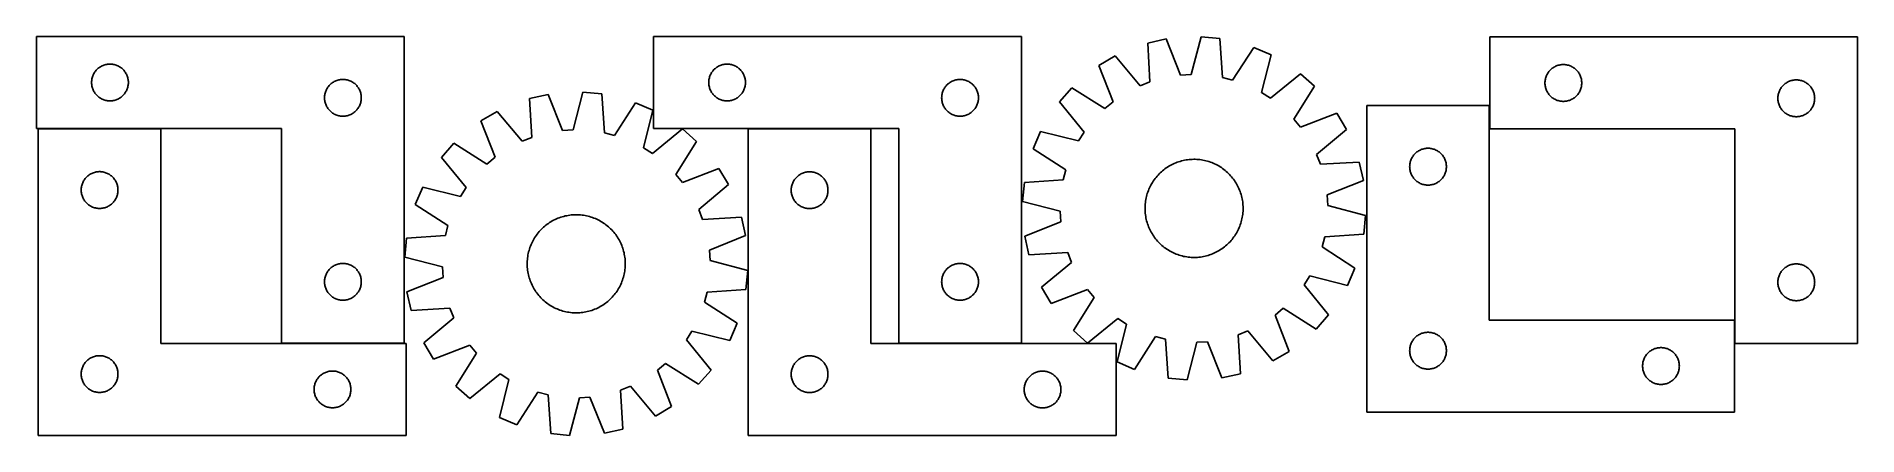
# Model space of a CAD drawing. Header units: millimetres. Extents: x 7 to 1492, y 7 to 332.
import ezdxf

# ---------------------------------------------------------------- set-up
doc = ezdxf.new("R2010")
doc.units = ezdxf.units.MM
doc.layers.add('CUT', color=7, linetype='CONTINUOUS', true_color=0x000000)

msp = doc.modelspace()

# ---------------------------------------------------------------- linework, layer by layer
at = {"layer": 'CUT'}
for p, q in [((306.576105, 331.856757), (6.576105, 331.856757)), ((6.576105, 331.856757), (6.576105, 256.856757)), ((306.576105, 81.856757), (306.576105, 331.856757)), ((809.984674, 331.830146), (509.984674, 331.830146)), ((509.984674, 331.830146), (509.984674, 256.830146)), ((809.984674, 81.830146), (809.984674, 331.830146)), ((928.11491, 329.837271), (913.093799, 326.506089)), ((939.921492, 300.34864), (928.11491, 329.837271)), ((956.600407, 331.581482), (948.479807, 300.872679)), ((971.915724, 330.107846), (956.600407, 331.581482)), ((974.031963, 298.414057), (971.915724, 330.107846)), ((1492.110063, 331.428046), (1192.110063, 331.428046)), ((1192.110063, 331.428046), (1192.110063, 256.428046)), ((1492.110063, 81.428046), (1492.110063, 331.428046)), ((886.541472, 316.044743), (873.284938, 308.234822)), ((906.882687, 291.647823), (886.541472, 316.044743)), ((913.093799, 326.506089), (914.860191, 294.790878)), ((999.546033, 322.964186), (982.333341, 296.267782)), ((1013.656387, 316.829982), (999.546033, 322.964186)), ((1005.875129, 286.033443), (1013.656387, 316.829982)), ((51.754786, 296.665116), (51.89327, 297.425038)), ((51.89327, 297.425038), (52.070689, 298.176824)), ((52.070689, 298.176824), (52.286574, 298.91848)), ((52.286574, 298.91848), (52.540353, 299.648038)), ((52.540353, 299.648038), (52.831351, 300.363566)), ((52.831351, 300.363566), (53.158799, 301.063164)), ((53.158799, 301.063164), (53.521826, 301.744978)), ((53.521826, 301.744978), (53.919471, 302.4072)), ((53.919471, 302.4072), (54.35068, 303.048074)), ((54.35068, 303.048074), (54.814308, 303.665899)), ((54.814308, 303.665899), (55.309126, 304.259039)), ((55.309126, 304.259039), (55.833822, 304.825919)), ((55.833822, 304.825919), (56.387005, 305.365038)), ((56.387005, 305.365038), (56.967207, 305.874964)), ((56.967207, 305.874964), (57.572891, 306.354346)), ((57.572891, 306.354346), (58.202449, 306.801912)), ((58.202449, 306.801912), (58.854213, 307.216477)), ((58.854213, 307.216477), (59.526454, 307.596939)), ((59.526454, 307.596939), (60.217389, 307.942291)), ((60.217389, 307.942291), (60.925186, 308.251617)), ((60.925186, 308.251617), (61.647969, 308.524096)), ((61.647969, 308.524096), (62.38382, 308.759005)), ((62.38382, 308.759005), (63.130789, 308.955723)), ((63.130789, 308.955723), (63.886893, 309.113726)), ((63.886893, 309.113726), (64.650129, 309.232597)), ((64.650129, 309.232597), (65.418473, 309.31202)), ((65.418473, 309.31202), (66.189886, 309.351784)), ((66.189886, 309.351784), (66.962324, 309.351784)), ((66.962324, 309.351784), (67.733737, 309.31202)), ((67.733737, 309.31202), (68.50208, 309.232597)), ((68.50208, 309.232597), (69.265316, 309.113726)), ((69.265316, 309.113726), (70.021421, 308.955723)), ((70.021421, 308.955723), (70.768389, 308.759005)), ((70.768389, 308.759005), (71.504241, 308.524096)), ((71.504241, 308.524096), (72.227023, 308.251617)), ((72.227023, 308.251617), (72.934821, 307.942291)), ((72.934821, 307.942291), (73.625756, 307.596939)), ((73.625756, 307.596939), (74.297997, 307.216477)), ((74.297997, 307.216477), (74.949761, 306.801912)), ((74.949761, 306.801912), (75.579319, 306.354346)), ((75.579319, 306.354346), (76.185003, 305.874964)), ((76.185003, 305.874964), (76.765205, 305.365038)), ((76.765205, 305.365038), (77.318388, 304.825919)), ((77.318388, 304.825919), (77.843084, 304.259039)), ((77.843084, 304.259039), (78.337902, 303.665899)), ((78.337902, 303.665899), (78.80153, 303.048074)), ((78.80153, 303.048074), (79.232738, 302.4072)), ((79.232738, 302.4072), (79.630383, 301.744978)), ((79.630383, 301.744978), (79.993411, 301.063164)), ((79.993411, 301.063164), (80.320858, 300.363566)), ((80.320858, 300.363566), (80.611857, 299.648038)), ((80.611857, 299.648038), (80.865636, 298.91848)), ((80.865636, 298.91848), (81.081521, 298.176824)), ((81.081521, 298.176824), (81.25894, 297.425038)), ((81.25894, 297.425038), (81.397423, 296.665116)), ((555.163356, 296.638504), (555.301839, 297.398427)), ((555.301839, 297.398427), (555.479258, 298.150213)), ((555.479258, 298.150213), (555.695143, 298.891868)), ((555.695143, 298.891868), (555.948922, 299.621427)), ((555.948922, 299.621427), (556.239921, 300.336954)), ((556.239921, 300.336954), (556.567368, 301.036553)), ((556.567368, 301.036553), (556.930396, 301.718367)), ((556.930396, 301.718367), (557.328041, 302.380589)), ((557.328041, 302.380589), (557.759249, 303.021462)), ((557.759249, 303.021462), (558.222877, 303.639288)), ((558.222877, 303.639288), (558.717695, 304.232428)), ((558.717695, 304.232428), (559.242391, 304.799308)), ((559.242391, 304.799308), (559.795574, 305.338426)), ((559.795574, 305.338426), (560.375776, 305.848352)), ((560.375776, 305.848352), (560.98146, 306.327734)), ((560.98146, 306.327734), (561.611018, 306.775301)), ((561.611018, 306.775301), (562.262782, 307.189865)), ((562.262782, 307.189865), (562.935023, 307.570328)), ((562.935023, 307.570328), (563.625958, 307.91568)), ((563.625958, 307.91568), (564.333756, 308.225005)), ((564.333756, 308.225005), (565.056538, 308.497484)), ((565.056538, 308.497484), (565.79239, 308.732394)), ((565.79239, 308.732394), (566.539358, 308.929111)), ((566.539358, 308.929111), (567.295463, 309.087115)), ((567.295463, 309.087115), (568.058699, 309.205986)), ((568.058699, 309.205986), (568.827042, 309.285409)), ((568.827042, 309.285409), (569.598455, 309.325173)), ((569.598455, 309.325173), (570.370893, 309.325173)), ((570.370893, 309.325173), (571.142306, 309.285409)), ((571.142306, 309.285409), (571.910649, 309.205986)), ((571.910649, 309.205986), (572.673886, 309.087115)), ((572.673886, 309.087115), (573.42999, 308.929111)), ((573.42999, 308.929111), (574.176959, 308.732394)), ((574.176959, 308.732394), (574.91281, 308.497484)), ((574.91281, 308.497484), (575.635593, 308.225005)), ((575.635593, 308.225005), (576.34339, 307.91568)), ((576.34339, 307.91568), (577.034325, 307.570328)), ((577.034325, 307.570328), (577.706566, 307.189865)), ((577.706566, 307.189865), (578.35833, 306.775301)), ((578.35833, 306.775301), (578.987888, 306.327734)), ((578.987888, 306.327734), (579.593572, 305.848352)), ((579.593572, 305.848352), (580.173774, 305.338426)), ((580.173774, 305.338426), (580.726957, 304.799308)), ((580.726957, 304.799308), (581.251653, 304.232428)), ((581.251653, 304.232428), (581.746471, 303.639288)), ((581.746471, 303.639288), (582.210099, 303.021462)), ((582.210099, 303.021462), (582.641308, 302.380589)), ((582.641308, 302.380589), (583.038953, 301.718367)), ((583.038953, 301.718367), (583.40198, 301.036553)), ((583.40198, 301.036553), (583.729428, 300.336954)), ((583.729428, 300.336954), (584.020426, 299.621427)), ((584.020426, 299.621427), (584.274205, 298.891868)), ((584.274205, 298.891868), (584.49009, 298.150213)), ((584.49009, 298.150213), (584.667509, 297.398427)), ((584.667509, 297.398427), (584.805993, 296.638504)), ((873.284938, 308.234822), (884.765416, 278.617709)), ((948.479807, 300.872679), (939.921492, 300.34864)), ((982.333341, 296.267782), (974.031963, 298.414057)), ((1037.726859, 301.497723), (1013.106974, 281.426948)), ((1049.25103, 291.303409), (1037.726859, 301.497723)), ((1237.427228, 296.996327), (1237.604647, 297.748113)), ((1237.604647, 297.748113), (1237.820533, 298.489769)), ((1237.820533, 298.489769), (1238.074311, 299.219327)), ((1238.074311, 299.219327), (1238.36531, 299.934855)), ((1238.36531, 299.934855), (1238.692757, 300.634453)), ((1238.692757, 300.634453), (1239.055785, 301.316267)), ((1239.055785, 301.316267), (1239.45343, 301.978489)), ((1239.45343, 301.978489), (1239.884638, 302.619363)), ((1239.884638, 302.619363), (1240.348266, 303.237188)), ((1240.348266, 303.237188), (1240.843084, 303.830328)), ((1240.843084, 303.830328), (1241.36778, 304.397209)), ((1241.36778, 304.397209), (1241.920963, 304.936327)), ((1241.920963, 304.936327), (1242.501166, 305.446253)), ((1242.501166, 305.446253), (1243.106849, 305.925635)), ((1243.106849, 305.925635), (1243.736407, 306.373201)), ((1243.736407, 306.373201), (1244.388171, 306.787766)), ((1244.388171, 306.787766), (1245.060412, 307.168228)), ((1245.060412, 307.168228), (1245.751347, 307.51358)), ((1245.751347, 307.51358), (1246.459145, 307.822906)), ((1246.459145, 307.822906), (1247.181928, 308.095385)), ((1247.181928, 308.095385), (1247.917779, 308.330294)), ((1247.917779, 308.330294), (1248.664747, 308.527012)), ((1248.664747, 308.527012), (1249.420852, 308.685015)), ((1249.420852, 308.685015), (1250.184088, 308.803886)), ((1250.184088, 308.803886), (1250.952431, 308.883309)), ((1250.952431, 308.883309), (1251.723845, 308.923073)), ((1251.723845, 308.923073), (1252.496282, 308.923073)), ((1252.496282, 308.923073), (1253.267695, 308.883309)), ((1253.267695, 308.883309), (1254.036039, 308.803886)), ((1254.036039, 308.803886), (1254.799275, 308.685015)), ((1254.799275, 308.685015), (1255.555379, 308.527012)), ((1255.555379, 308.527012), (1256.302348, 308.330294)), ((1256.302348, 308.330294), (1257.038199, 308.095385)), ((1257.038199, 308.095385), (1257.760982, 307.822906)), ((1257.760982, 307.822906), (1258.468779, 307.51358)), ((1258.468779, 307.51358), (1259.159714, 307.168228)), ((1259.159714, 307.168228), (1259.831955, 306.787766)), ((1259.831955, 306.787766), (1260.483719, 306.373201)), ((1260.483719, 306.373201), (1261.113277, 305.925635)), ((1261.113277, 305.925635), (1261.718961, 305.446253)), ((1261.718961, 305.446253), (1262.299163, 304.936327)), ((1262.299163, 304.936327), (1262.852346, 304.397209)), ((1262.852346, 304.397209), (1263.377042, 303.830328)), ((1263.377042, 303.830328), (1263.87186, 303.237188)), ((1263.87186, 303.237188), (1264.335488, 302.619363)), ((1264.335488, 302.619363), (1264.766697, 301.978489)), ((1264.766697, 301.978489), (1265.164342, 301.316267)), ((1265.164342, 301.316267), (1265.527369, 300.634453)), ((1265.527369, 300.634453), (1265.854817, 299.934855)), ((1265.854817, 299.934855), (1266.145816, 299.219327)), ((1266.145816, 299.219327), (1266.399594, 298.489769)), ((1266.399594, 298.489769), (1266.615479, 297.748113)), ((1266.615479, 297.748113), (1266.792899, 296.996327)), ((51.576105, 294.356757), (51.595993, 295.128938)), ((51.595993, 293.584576), (51.576105, 294.356757)), ((51.595993, 295.128938), (51.655607, 295.899072)), ((51.655607, 292.814442), (51.595993, 293.584576)), ((51.655607, 295.899072), (51.754786, 296.665116)), ((51.754786, 292.048398), (51.655607, 292.814442)), ((51.89327, 291.288476), (51.754786, 292.048398)), ((52.070689, 290.53669), (51.89327, 291.288476)), ((52.286574, 289.795035), (52.070689, 290.53669)), ((52.540353, 289.065476), (52.286574, 289.795035)), ((52.831351, 288.349949), (52.540353, 289.065476)), ((53.158799, 287.65035), (52.831351, 288.349949)), ((53.521826, 286.968536), (53.158799, 287.65035)), ((53.919471, 286.306314), (53.521826, 286.968536)), ((54.35068, 285.665441), (53.919471, 286.306314)), ((54.814308, 285.047615), (54.35068, 285.665441)), ((55.309126, 284.454475), (54.814308, 285.047615)), ((55.833822, 283.887595), (55.309126, 284.454475)), ((56.387005, 283.348477), (55.833822, 283.887595)), ((56.967207, 282.83855), (56.387005, 283.348477)), ((57.572891, 282.359168), (56.967207, 282.83855)), ((58.202449, 281.911602), (57.572891, 282.359168)), ((75.579319, 282.359168), (74.949761, 281.911602)), ((76.185003, 282.83855), (75.579319, 282.359168)), ((76.765205, 283.348477), (76.185003, 282.83855)), ((77.318388, 283.887595), (76.765205, 283.348477)), ((77.843084, 284.454475), (77.318388, 283.887595)), ((78.337902, 285.047615), (77.843084, 284.454475)), ((78.80153, 285.665441), (78.337902, 285.047615)), ((79.232738, 286.306314), (78.80153, 285.665441)), ((79.630383, 286.968536), (79.232738, 286.306314)), ((79.993411, 287.65035), (79.630383, 286.968536)), ((80.320858, 288.349949), (79.993411, 287.65035)), ((80.611857, 289.065476), (80.320858, 288.349949)), ((80.865636, 289.795035), (80.611857, 289.065476)), ((81.081521, 290.53669), (80.865636, 289.795035)), ((81.25894, 291.288476), (81.081521, 290.53669)), ((81.397423, 292.048398), (81.25894, 291.288476)), ((81.397423, 296.665116), (81.496603, 295.899072)), ((81.496603, 292.814442), (81.397423, 292.048398)), ((81.496603, 295.899072), (81.556216, 295.128938)), ((81.556216, 293.584576), (81.496603, 292.814442)), ((81.556216, 295.128938), (81.576105, 294.356757)), ((81.576105, 294.356757), (81.556216, 293.584576)), ((241.576105, 281.856757), (241.595993, 282.628938)), ((241.595993, 282.628938), (241.655607, 283.399072)), ((241.655607, 283.399072), (241.754786, 284.165116)), ((241.754786, 284.165116), (241.89327, 284.925038)), ((241.89327, 284.925038), (242.070689, 285.676824)), ((242.070689, 285.676824), (242.286574, 286.41848)), ((242.286574, 286.41848), (242.540353, 287.148038)), ((242.540353, 287.148038), (242.831351, 287.863566)), ((242.831351, 287.863566), (243.158799, 288.563164)), ((243.158799, 288.563164), (243.521826, 289.244978)), ((243.521826, 289.244978), (243.919471, 289.9072)), ((243.919471, 289.9072), (244.35068, 290.548074)), ((244.35068, 290.548074), (244.814308, 291.165899)), ((244.814308, 291.165899), (245.309126, 291.759039)), ((245.309126, 291.759039), (245.833822, 292.325919)), ((245.833822, 292.325919), (246.387005, 292.865038)), ((246.387005, 292.865038), (246.967207, 293.374964)), ((246.967207, 293.374964), (247.572891, 293.854346)), ((247.572891, 293.854346), (248.202449, 294.301912)), ((248.202449, 294.301912), (248.854213, 294.716477)), ((248.854213, 294.716477), (249.526454, 295.096939)), ((249.526454, 295.096939), (250.217389, 295.442291)), ((250.217389, 295.442291), (250.925186, 295.751617)), ((250.925186, 295.751617), (251.647969, 296.024096)), ((251.647969, 296.024096), (252.38382, 296.259005)), ((252.38382, 296.259005), (253.130789, 296.455723)), ((253.130789, 296.455723), (253.886893, 296.613726)), ((253.886893, 296.613726), (254.650129, 296.732597)), ((254.650129, 296.732597), (255.418473, 296.81202)), ((255.418473, 296.81202), (256.189886, 296.851784)), ((256.189886, 296.851784), (256.962324, 296.851784)), ((256.962324, 296.851784), (257.733737, 296.81202)), ((257.733737, 296.81202), (258.50208, 296.732597)), ((258.50208, 296.732597), (259.265316, 296.613726)), ((259.265316, 296.613726), (260.021421, 296.455723)), ((260.021421, 296.455723), (260.768389, 296.259005)), ((260.768389, 296.259005), (261.504241, 296.024096)), ((261.504241, 296.024096), (262.227023, 295.751617)), ((262.227023, 295.751617), (262.934821, 295.442291)), ((262.934821, 295.442291), (263.625756, 295.096939)), ((263.625756, 295.096939), (264.297997, 294.716477)), ((264.297997, 294.716477), (264.949761, 294.301912)), ((264.949761, 294.301912), (265.579319, 293.854346)), ((265.579319, 293.854346), (266.185003, 293.374964)), ((266.185003, 293.374964), (266.765205, 292.865038)), ((266.765205, 292.865038), (267.318388, 292.325919)), ((267.318388, 292.325919), (267.843084, 291.759039)), ((267.843084, 291.759039), (268.337902, 291.165899)), ((268.337902, 291.165899), (268.80153, 290.548074)), ((268.80153, 290.548074), (269.232738, 289.9072)), ((269.232738, 289.9072), (269.630383, 289.244978)), ((269.630383, 289.244978), (269.993411, 288.563164)), ((269.993411, 288.563164), (270.320858, 287.863566)), ((270.320858, 287.863566), (270.611857, 287.148038)), ((270.611857, 287.148038), (270.865636, 286.41848)), ((270.865636, 286.41848), (271.081521, 285.676824)), ((271.081521, 285.676824), (271.25894, 284.925038)), ((271.25894, 284.925038), (271.397423, 284.165116)), ((271.397423, 284.165116), (271.496603, 283.399072)), ((271.496603, 283.399072), (271.556216, 282.628938)), ((271.556216, 282.628938), (271.576105, 281.856757)), ((423.932205, 284.624839), (408.916418, 281.269739)), ((435.785735, 255.155048), (423.932205, 284.624839)), ((452.414888, 286.414413), (444.343204, 255.692716)), ((467.732533, 284.965169), (452.414888, 286.414413)), ((469.899243, 253.27479), (467.732533, 284.965169)), ((554.984674, 294.330146), (555.004563, 295.102327)), ((555.004563, 293.557964), (554.984674, 294.330146)), ((555.004563, 295.102327), (555.064176, 295.872461)), ((555.064176, 292.787831), (555.004563, 293.557964)), ((555.064176, 295.872461), (555.163356, 296.638504)), ((555.163356, 292.021787), (555.064176, 292.787831)), ((555.301839, 291.261865), (555.163356, 292.021787)), ((555.479258, 290.510079), (555.301839, 291.261865)), ((555.695143, 289.768423), (555.479258, 290.510079)), ((555.948922, 289.038864), (555.695143, 289.768423)), ((556.239921, 288.323337), (555.948922, 289.038864)), ((556.567368, 287.623739), (556.239921, 288.323337)), ((556.930396, 286.941925), (556.567368, 287.623739)), ((557.328041, 286.279703), (556.930396, 286.941925)), ((557.759249, 285.638829), (557.328041, 286.279703)), ((558.222877, 285.021004), (557.759249, 285.638829)), ((558.717695, 284.427864), (558.222877, 285.021004)), ((559.242391, 283.860983), (558.717695, 284.427864)), ((559.795574, 283.321865), (559.242391, 283.860983)), ((560.375776, 282.811939), (559.795574, 283.321865)), ((560.98146, 282.332557), (560.375776, 282.811939)), ((561.611018, 281.884991), (560.98146, 282.332557)), ((578.987888, 282.332557), (578.35833, 281.884991)), ((579.593572, 282.811939), (578.987888, 282.332557)), ((580.173774, 283.321865), (579.593572, 282.811939)), ((580.726957, 283.860983), (580.173774, 283.321865)), ((581.251653, 284.427864), (580.726957, 283.860983)), ((581.746471, 285.021004), (581.251653, 284.427864)), ((582.210099, 285.638829), (581.746471, 285.021004)), ((582.641308, 286.279703), (582.210099, 285.638829)), ((583.038953, 286.941925), (582.641308, 286.279703)), ((583.40198, 287.623739), (583.038953, 286.941925)), ((583.729428, 288.323337), (583.40198, 287.623739)), ((584.020426, 289.038864), (583.729428, 288.323337)), ((584.274205, 289.768423), (584.020426, 289.038864)), ((584.49009, 290.510079), (584.274205, 289.768423)), ((584.667509, 291.261865), (584.49009, 290.510079)), ((584.805993, 292.021787), (584.667509, 291.261865)), ((584.805993, 296.638504), (584.905172, 295.872461)), ((584.905172, 292.787831), (584.805993, 292.021787)), ((584.905172, 295.872461), (584.964786, 295.102327)), ((584.964786, 293.557964), (584.905172, 292.787831)), ((584.964786, 295.102327), (584.984674, 294.330146)), ((584.984674, 294.330146), (584.964786, 293.557964)), ((744.984674, 281.830146), (745.004563, 282.602327)), ((745.004563, 282.602327), (745.064176, 283.372461)), ((745.064176, 283.372461), (745.163356, 284.138504)), ((745.163356, 284.138504), (745.301839, 284.898427)), ((745.301839, 284.898427), (745.479258, 285.650213)), ((745.479258, 285.650213), (745.695143, 286.391868)), ((745.695143, 286.391868), (745.948922, 287.121427)), ((745.948922, 287.121427), (746.239921, 287.836954)), ((746.239921, 287.836954), (746.567368, 288.536553)), ((746.567368, 288.536553), (746.930396, 289.218367)), ((746.930396, 289.218367), (747.328041, 289.880589)), ((747.328041, 289.880589), (747.759249, 290.521462)), ((747.759249, 290.521462), (748.222877, 291.139288)), ((748.222877, 291.139288), (748.717695, 291.732428)), ((748.717695, 291.732428), (749.242391, 292.299308)), ((749.242391, 292.299308), (749.795574, 292.838426)), ((749.795574, 292.838426), (750.375776, 293.348352)), ((750.375776, 293.348352), (750.98146, 293.827734)), ((750.98146, 293.827734), (751.611018, 294.275301)), ((751.611018, 294.275301), (752.262782, 294.689865)), ((752.262782, 294.689865), (752.935023, 295.070328)), ((752.935023, 295.070328), (753.625958, 295.41568)), ((753.625958, 295.41568), (754.333756, 295.725005)), ((754.333756, 295.725005), (755.056538, 295.997484)), ((755.056538, 295.997484), (755.79239, 296.232394)), ((755.79239, 296.232394), (756.539358, 296.429111)), ((756.539358, 296.429111), (757.295463, 296.587115)), ((757.295463, 296.587115), (758.058699, 296.705986)), ((758.058699, 296.705986), (758.827042, 296.785409)), ((758.827042, 296.785409), (759.598455, 296.825173)), ((759.598455, 296.825173), (760.370893, 296.825173)), ((760.370893, 296.825173), (761.142306, 296.785409)), ((761.142306, 296.785409), (761.910649, 296.705986)), ((761.910649, 296.705986), (762.673886, 296.587115)), ((762.673886, 296.587115), (763.42999, 296.429111)), ((763.42999, 296.429111), (764.176959, 296.232394)), ((764.176959, 296.232394), (764.91281, 295.997484)), ((764.91281, 295.997484), (765.635593, 295.725005)), ((765.635593, 295.725005), (766.34339, 295.41568)), ((766.34339, 295.41568), (767.034325, 295.070328)), ((767.034325, 295.070328), (767.706566, 294.689865)), ((767.706566, 294.689865), (768.35833, 294.275301)), ((768.35833, 294.275301), (768.987888, 293.827734)), ((768.987888, 293.827734), (769.593572, 293.348352)), ((769.593572, 293.348352), (770.173774, 292.838426)), ((770.173774, 292.838426), (770.726957, 292.299308)), ((770.726957, 292.299308), (771.251653, 291.732428)), ((771.251653, 291.732428), (771.746471, 291.139288)), ((771.746471, 291.139288), (772.210099, 290.521462)), ((772.210099, 290.521462), (772.641308, 289.880589)), ((772.641308, 289.880589), (773.038953, 289.218367)), ((773.038953, 289.218367), (773.40198, 288.536553)), ((773.40198, 288.536553), (773.729428, 287.836954)), ((773.729428, 287.836954), (774.020426, 287.121427)), ((774.020426, 287.121427), (774.274205, 286.391868)), ((774.274205, 286.391868), (774.49009, 285.650213)), ((774.49009, 285.650213), (774.667509, 284.898427)), ((774.667509, 284.898427), (774.805993, 284.138504)), ((774.805993, 284.138504), (774.905172, 283.372461)), ((774.905172, 283.372461), (774.964786, 282.602327)), ((774.964786, 282.602327), (774.984674, 281.830146)), ((851.264909, 290.080371), (841.070594, 278.556201)), ((878.149616, 273.163302), (851.264909, 290.080371)), ((914.860191, 294.790878), (906.882687, 291.647823)), ((1013.106974, 281.426948), (1005.875129, 286.033443)), ((1032.333961, 264.418701), (1049.25103, 291.303409)), ((1237.110063, 293.928046), (1237.129952, 294.700228)), ((1237.129952, 293.155865), (1237.110063, 293.928046)), ((1237.129952, 294.700228), (1237.189565, 295.470361)), ((1237.189565, 292.385731), (1237.129952, 293.155865)), ((1237.189565, 295.470361), (1237.288745, 296.236405)), ((1237.288745, 291.619688), (1237.189565, 292.385731)), ((1237.288745, 296.236405), (1237.427228, 296.996327)), ((1237.427228, 290.859765), (1237.288745, 291.619688)), ((1237.604647, 290.107979), (1237.427228, 290.859765)), ((1237.820533, 289.366324), (1237.604647, 290.107979)), ((1238.074311, 288.636765), (1237.820533, 289.366324)), ((1238.36531, 287.921238), (1238.074311, 288.636765)), ((1238.692757, 287.221639), (1238.36531, 287.921238)), ((1239.055785, 286.539825), (1238.692757, 287.221639)), ((1239.45343, 285.877603), (1239.055785, 286.539825)), ((1239.884638, 285.23673), (1239.45343, 285.877603)), ((1240.348266, 284.618904), (1239.884638, 285.23673)), ((1240.843084, 284.025764), (1240.348266, 284.618904)), ((1241.36778, 283.458884), (1240.843084, 284.025764)), ((1241.920963, 282.919766), (1241.36778, 283.458884)), ((1242.501166, 282.409839), (1241.920963, 282.919766)), ((1243.106849, 281.930458), (1242.501166, 282.409839)), ((1261.718961, 282.409839), (1261.113277, 281.930458)), ((1262.299163, 282.919766), (1261.718961, 282.409839)), ((1262.852346, 283.458884), (1262.299163, 282.919766)), ((1263.377042, 284.025764), (1262.852346, 283.458884)), ((1263.87186, 284.618904), (1263.377042, 284.025764)), ((1264.335488, 285.23673), (1263.87186, 284.618904)), ((1264.766697, 285.877603), (1264.335488, 285.23673)), ((1265.164342, 286.539825), (1264.766697, 285.877603)), ((1265.527369, 287.221639), (1265.164342, 286.539825)), ((1265.854817, 287.921238), (1265.527369, 287.221639)), ((1266.145816, 288.636765), (1265.854817, 287.921238)), ((1266.399594, 289.366324), (1266.145816, 288.636765)), ((1266.615479, 290.107979), (1266.399594, 289.366324)), ((1266.792899, 290.859765), (1266.615479, 290.107979)), ((1266.792899, 296.996327), (1266.931382, 296.236405)), ((1266.931382, 291.619688), (1266.792899, 290.859765)), ((1266.931382, 296.236405), (1267.030561, 295.470361)), ((1267.030561, 292.385731), (1266.931382, 291.619688)), ((1267.030561, 295.470361), (1267.090175, 294.700228)), ((1267.090175, 293.155865), (1267.030561, 292.385731)), ((1267.090175, 294.700228), (1267.110063, 293.928046)), ((1267.110063, 293.928046), (1267.090175, 293.155865)), ((1427.129952, 282.200228), (1427.189565, 282.970361)), ((1427.189565, 282.970361), (1427.288745, 283.736405)), ((1427.288745, 283.736405), (1427.427228, 284.496327)), ((1427.427228, 284.496327), (1427.604647, 285.248113)), ((1427.604647, 285.248113), (1427.820533, 285.989769)), ((1427.820533, 285.989769), (1428.074311, 286.719327)), ((1428.074311, 286.719327), (1428.36531, 287.434855)), ((1428.36531, 287.434855), (1428.692757, 288.134453)), ((1428.692757, 288.134453), (1429.055785, 288.816267)), ((1429.055785, 288.816267), (1429.45343, 289.478489)), ((1429.45343, 289.478489), (1429.884638, 290.119363)), ((1429.884638, 290.119363), (1430.348266, 290.737188)), ((1430.348266, 290.737188), (1430.843084, 291.330328)), ((1430.843084, 291.330328), (1431.36778, 291.897209)), ((1431.36778, 291.897209), (1431.920963, 292.436327)), ((1431.920963, 292.436327), (1432.501166, 292.946253)), ((1432.501166, 292.946253), (1433.106849, 293.425635)), ((1433.106849, 293.425635), (1433.736407, 293.873201)), ((1433.736407, 293.873201), (1434.388171, 294.287766)), ((1434.388171, 294.287766), (1435.060412, 294.668228)), ((1435.060412, 294.668228), (1435.751347, 295.01358)), ((1435.751347, 295.01358), (1436.459145, 295.322906)), ((1436.459145, 295.322906), (1437.181928, 295.595385)), ((1437.181928, 295.595385), (1437.917779, 295.830294)), ((1437.917779, 295.830294), (1438.664747, 296.027012)), ((1438.664747, 296.027012), (1439.420852, 296.185015)), ((1439.420852, 296.185015), (1440.184088, 296.303886)), ((1440.184088, 296.303886), (1440.952431, 296.383309)), ((1440.952431, 296.383309), (1441.723845, 296.423073)), ((1441.723845, 296.423073), (1442.496282, 296.423073)), ((1442.496282, 296.423073), (1443.267695, 296.383309)), ((1443.267695, 296.383309), (1444.036039, 296.303886)), ((1444.036039, 296.303886), (1444.799275, 296.185015)), ((1444.799275, 296.185015), (1445.555379, 296.027012)), ((1445.555379, 296.027012), (1446.302348, 295.830294)), ((1446.302348, 295.830294), (1447.038199, 295.595385)), ((1447.038199, 295.595385), (1447.760982, 295.322906)), ((1447.760982, 295.322906), (1448.468779, 295.01358)), ((1448.468779, 295.01358), (1449.159714, 294.668228)), ((1449.159714, 294.668228), (1449.831955, 294.287766)), ((1449.831955, 294.287766), (1450.483719, 293.873201)), ((1450.483719, 293.873201), (1451.113277, 293.425635)), ((1451.113277, 293.425635), (1451.718961, 292.946253)), ((1451.718961, 292.946253), (1452.299163, 292.436327)), ((1452.299163, 292.436327), (1452.852346, 291.897209)), ((1452.852346, 291.897209), (1453.377042, 291.330328)), ((1453.377042, 291.330328), (1453.87186, 290.737188)), ((1453.87186, 290.737188), (1454.335488, 290.119363)), ((1454.335488, 290.119363), (1454.766697, 289.478489)), ((1454.766697, 289.478489), (1455.164342, 288.816267)), ((1455.164342, 288.816267), (1455.527369, 288.134453)), ((1455.527369, 288.134453), (1455.854817, 287.434855)), ((1455.854817, 287.434855), (1456.145816, 286.719327)), ((1456.145816, 286.719327), (1456.399594, 285.989769)), ((1456.399594, 285.989769), (1456.615479, 285.248113)), ((1456.615479, 285.248113), (1456.792899, 284.496327)), ((1456.792899, 284.496327), (1456.931382, 283.736405)), ((1456.931382, 283.736405), (1457.030561, 282.970361)), ((1457.030561, 282.970361), (1457.090175, 282.200228)), ((58.854213, 281.497038), (58.202449, 281.911602)), ((59.526454, 281.116575), (58.854213, 281.497038)), ((60.217389, 280.771223), (59.526454, 281.116575)), ((60.925186, 280.461898), (60.217389, 280.771223)), ((61.647969, 280.189419), (60.925186, 280.461898)), ((62.38382, 279.954509), (61.647969, 280.189419)), ((63.130789, 279.757792), (62.38382, 279.954509)), ((63.886893, 279.599788), (63.130789, 279.757792)), ((64.650129, 279.480917), (63.886893, 279.599788)), ((65.418473, 279.401494), (64.650129, 279.480917)), ((66.189886, 279.36173), (65.418473, 279.401494)), ((66.962324, 279.36173), (66.189886, 279.36173)), ((67.733737, 279.401494), (66.962324, 279.36173)), ((68.50208, 279.480917), (67.733737, 279.401494)), ((69.265316, 279.599788), (68.50208, 279.480917)), ((70.021421, 279.757792), (69.265316, 279.599788)), ((70.768389, 279.954509), (70.021421, 279.757792)), ((71.504241, 280.189419), (70.768389, 279.954509)), ((72.227023, 280.461898), (71.504241, 280.189419)), ((72.934821, 280.771223), (72.227023, 280.461898)), ((73.625756, 281.116575), (72.934821, 280.771223)), ((74.297997, 281.497038), (73.625756, 281.116575)), ((74.949761, 281.911602), (74.297997, 281.497038)), ((241.595993, 281.084576), (241.576105, 281.856757)), ((241.655607, 280.314442), (241.595993, 281.084576)), ((241.754786, 279.548398), (241.655607, 280.314442)), ((241.89327, 278.788476), (241.754786, 279.548398)), ((242.070689, 278.03669), (241.89327, 278.788476)), ((242.286574, 277.295035), (242.070689, 278.03669)), ((242.540353, 276.565476), (242.286574, 277.295035)), ((242.831351, 275.849949), (242.540353, 276.565476)), ((243.158799, 275.15035), (242.831351, 275.849949)), ((243.521826, 274.468536), (243.158799, 275.15035)), ((243.919471, 273.806314), (243.521826, 274.468536)), ((244.35068, 273.165441), (243.919471, 273.806314)), ((244.814308, 272.547615), (244.35068, 273.165441)), ((245.309126, 271.954475), (244.814308, 272.547615)), ((245.833822, 271.387595), (245.309126, 271.954475)), ((246.387005, 270.848477), (245.833822, 271.387595)), ((246.967207, 270.33855), (246.387005, 270.848477)), ((247.572891, 269.859168), (246.967207, 270.33855)), ((248.202449, 269.411602), (247.572891, 269.859168)), ((248.854213, 268.997038), (248.202449, 269.411602)), ((249.526454, 268.616575), (248.854213, 268.997038)), ((250.217389, 268.271223), (249.526454, 268.616575)), ((250.925186, 267.961898), (250.217389, 268.271223)), ((251.647969, 267.689419), (250.925186, 267.961898)), ((252.38382, 267.454509), (251.647969, 267.689419)), ((253.130789, 267.257792), (252.38382, 267.454509)), ((260.768389, 267.454509), (260.021421, 267.257792)), ((261.504241, 267.689419), (260.768389, 267.454509)), ((262.227023, 267.961898), (261.504241, 267.689419)), ((262.934821, 268.271223), (262.227023, 267.961898)), ((263.625756, 268.616575), (262.934821, 268.271223)), ((264.297997, 268.997038), (263.625756, 268.616575)), ((264.949761, 269.411602), (264.297997, 268.997038)), ((265.579319, 269.859168), (264.949761, 269.411602)), ((266.185003, 270.33855), (265.579319, 269.859168)), ((266.765205, 270.848477), (266.185003, 270.33855)), ((267.318388, 271.387595), (266.765205, 270.848477)), ((267.843084, 271.954475), (267.318388, 271.387595)), ((268.337902, 272.547615), (267.843084, 271.954475)), ((268.80153, 273.165441), (268.337902, 272.547615)), ((269.232738, 273.806314), (268.80153, 273.165441)), ((269.630383, 274.468536), (269.232738, 273.806314)), ((269.993411, 275.15035), (269.630383, 274.468536)), ((270.320858, 275.849949), (269.993411, 275.15035)), ((270.611857, 276.565476), (270.320858, 275.849949)), ((270.865636, 277.295035), (270.611857, 276.565476)), ((271.081521, 278.03669), (270.865636, 277.295035)), ((271.25894, 278.788476), (271.081521, 278.03669)), ((271.397423, 279.548398), (271.25894, 278.788476)), ((271.496603, 280.314442), (271.397423, 279.548398)), ((271.556216, 281.084576), (271.496603, 280.314442)), ((271.576105, 281.856757), (271.556216, 281.084576)), ((382.380785, 270.766119), (369.136707, 262.935096)), ((402.760828, 246.401625), (382.380785, 270.766119)), ((408.916418, 281.269739), (410.733317, 249.557381)), ((495.374183, 277.865522), (478.204029, 251.141739)), ((509.494288, 271.753797), (495.374183, 277.865522)), ((501.762087, 240.944905), (509.494288, 271.753797)), ((562.262782, 281.470426), (561.611018, 281.884991)), ((562.935023, 281.089964), (562.262782, 281.470426)), ((563.625958, 280.744612), (562.935023, 281.089964)), ((564.333756, 280.435286), (563.625958, 280.744612)), ((565.056538, 280.162807), (564.333756, 280.435286)), ((565.79239, 279.927898), (565.056538, 280.162807)), ((566.539358, 279.73118), (565.79239, 279.927898)), ((567.295463, 279.573177), (566.539358, 279.73118)), ((568.058699, 279.454306), (567.295463, 279.573177)), ((568.827042, 279.374883), (568.058699, 279.454306)), ((569.598455, 279.335119), (568.827042, 279.374883)), ((570.370893, 279.335119), (569.598455, 279.335119)), ((571.142306, 279.374883), (570.370893, 279.335119)), ((571.910649, 279.454306), (571.142306, 279.374883)), ((572.673886, 279.573177), (571.910649, 279.454306)), ((573.42999, 279.73118), (572.673886, 279.573177)), ((574.176959, 279.927898), (573.42999, 279.73118)), ((574.91281, 280.162807), (574.176959, 279.927898)), ((575.635593, 280.435286), (574.91281, 280.162807)), ((576.34339, 280.744612), (575.635593, 280.435286)), ((577.034325, 281.089964), (576.34339, 280.744612)), ((577.706566, 281.470426), (577.034325, 281.089964)), ((578.35833, 281.884991), (577.706566, 281.470426)), ((745.004563, 281.057964), (744.984674, 281.830146)), ((745.064176, 280.287831), (745.004563, 281.057964)), ((745.163356, 279.521787), (745.064176, 280.287831)), ((745.301839, 278.761865), (745.163356, 279.521787)), ((745.479258, 278.010079), (745.301839, 278.761865)), ((745.695143, 277.268423), (745.479258, 278.010079)), ((745.948922, 276.538864), (745.695143, 277.268423)), ((746.239921, 275.823337), (745.948922, 276.538864)), ((746.567368, 275.123739), (746.239921, 275.823337)), ((746.930396, 274.441925), (746.567368, 275.123739)), ((747.328041, 273.779703), (746.930396, 274.441925)), ((747.759249, 273.138829), (747.328041, 273.779703)), ((748.222877, 272.521004), (747.759249, 273.138829)), ((748.717695, 271.927864), (748.222877, 272.521004)), ((749.242391, 271.360983), (748.717695, 271.927864)), ((749.795574, 270.821865), (749.242391, 271.360983)), ((750.375776, 270.311939), (749.795574, 270.821865)), ((750.98146, 269.832557), (750.375776, 270.311939)), ((751.611018, 269.384991), (750.98146, 269.832557)), ((752.262782, 268.970426), (751.611018, 269.384991)), ((752.935023, 268.589964), (752.262782, 268.970426)), ((753.625958, 268.244612), (752.935023, 268.589964)), ((754.333756, 267.935286), (753.625958, 268.244612)), ((755.056538, 267.662807), (754.333756, 267.935286)), ((755.79239, 267.427898), (755.056538, 267.662807)), ((756.539358, 267.23118), (755.79239, 267.427898)), ((764.176959, 267.427898), (763.42999, 267.23118)), ((764.91281, 267.662807), (764.176959, 267.427898)), ((765.635593, 267.935286), (764.91281, 267.662807)), ((766.34339, 268.244612), (765.635593, 267.935286)), ((767.034325, 268.589964), (766.34339, 268.244612)), ((767.706566, 268.970426), (767.034325, 268.589964)), ((768.35833, 269.384991), (767.706566, 268.970426)), ((768.987888, 269.832557), (768.35833, 269.384991)), ((769.593572, 270.311939), (768.987888, 269.832557)), ((770.173774, 270.821865), (769.593572, 270.311939)), ((770.726957, 271.360983), (770.173774, 270.821865)), ((771.251653, 271.927864), (770.726957, 271.360983)), ((771.746471, 272.521004), (771.251653, 271.927864)), ((772.210099, 273.138829), (771.746471, 272.521004)), ((772.641308, 273.779703), (772.210099, 273.138829)), ((773.038953, 274.441925), (772.641308, 273.779703)), ((773.40198, 275.123739), (773.038953, 274.441925)), ((773.729428, 275.823337), (773.40198, 275.123739)), ((774.020426, 276.538864), (773.729428, 275.823337)), ((774.274205, 277.268423), (774.020426, 276.538864)), ((774.49009, 278.010079), (774.274205, 277.268423)), ((774.667509, 278.761865), (774.49009, 278.010079)), ((774.805993, 279.521787), (774.667509, 278.761865)), ((774.905172, 280.287831), (774.805993, 279.521787)), ((774.964786, 281.057964), (774.905172, 280.287831)), ((774.984674, 281.830146), (774.964786, 281.057964)), ((841.070594, 278.556201), (861.141369, 253.936315)), ((884.765416, 278.617709), (878.149616, 273.163302)), ((1067.405481, 269.283379), (1037.788368, 257.802901)), ((1075.215402, 256.026845), (1067.405481, 269.283379)), ((1191.72647, 275.701966), (1091.72647, 275.701966)), ((1091.72647, 275.701966), (1091.72647, 25.701966)), ((1191.72647, 100.701966), (1191.72647, 275.701966)), ((1243.736407, 281.482891), (1243.106849, 281.930458)), ((1244.388171, 281.068327), (1243.736407, 281.482891)), ((1245.060412, 280.687864), (1244.388171, 281.068327)), ((1245.751347, 280.342512), (1245.060412, 280.687864)), ((1246.459145, 280.033187), (1245.751347, 280.342512)), ((1247.181928, 279.760708), (1246.459145, 280.033187)), ((1247.917779, 279.525798), (1247.181928, 279.760708)), ((1248.664747, 279.329081), (1247.917779, 279.525798)), ((1249.420852, 279.171077), (1248.664747, 279.329081)), ((1250.184088, 279.052206), (1249.420852, 279.171077)), ((1250.952431, 278.972783), (1250.184088, 279.052206)), ((1251.723845, 278.933019), (1250.952431, 278.972783)), ((1252.496282, 278.933019), (1251.723845, 278.933019)), ((1253.267695, 278.972783), (1252.496282, 278.933019)), ((1254.036039, 279.052206), (1253.267695, 278.972783)), ((1254.799275, 279.171077), (1254.036039, 279.052206)), ((1255.555379, 279.329081), (1254.799275, 279.171077)), ((1256.302348, 279.525798), (1255.555379, 279.329081)), ((1257.038199, 279.760708), (1256.302348, 279.525798)), ((1257.760982, 280.033187), (1257.038199, 279.760708)), ((1258.468779, 280.342512), (1257.760982, 280.033187)), ((1259.159714, 280.687864), (1258.468779, 280.342512)), ((1259.831955, 281.068327), (1259.159714, 280.687864)), ((1260.483719, 281.482891), (1259.831955, 281.068327)), ((1261.113277, 281.930458), (1260.483719, 281.482891)), ((1427.110063, 281.428046), (1427.129952, 282.200228)), ((1427.129952, 280.655865), (1427.110063, 281.428046)), ((1427.189565, 279.885731), (1427.129952, 280.655865)), ((1427.288745, 279.119688), (1427.189565, 279.885731)), ((1427.427228, 278.359765), (1427.288745, 279.119688)), ((1427.604647, 277.607979), (1427.427228, 278.359765)), ((1427.820533, 276.866324), (1427.604647, 277.607979)), ((1428.074311, 276.136765), (1427.820533, 276.866324)), ((1428.36531, 275.421238), (1428.074311, 276.136765)), ((1428.692757, 274.721639), (1428.36531, 275.421238)), ((1429.055785, 274.039825), (1428.692757, 274.721639)), ((1429.45343, 273.377603), (1429.055785, 274.039825)), ((1429.884638, 272.73673), (1429.45343, 273.377603)), ((1430.348266, 272.118904), (1429.884638, 272.73673)), ((1430.843084, 271.525764), (1430.348266, 272.118904)), ((1431.36778, 270.958884), (1430.843084, 271.525764)), ((1431.920963, 270.419766), (1431.36778, 270.958884)), ((1432.501166, 269.909839), (1431.920963, 270.419766)), ((1433.106849, 269.430458), (1432.501166, 269.909839)), ((1433.736407, 268.982891), (1433.106849, 269.430458)), ((1434.388171, 268.568327), (1433.736407, 268.982891)), ((1435.060412, 268.187864), (1434.388171, 268.568327)), ((1435.751347, 267.842512), (1435.060412, 268.187864)), ((1436.459145, 267.533187), (1435.751347, 267.842512)), ((1437.181928, 267.260708), (1436.459145, 267.533187)), ((1447.760982, 267.533187), (1447.038199, 267.260708)), ((1448.468779, 267.842512), (1447.760982, 267.533187)), ((1449.159714, 268.187864), (1448.468779, 267.842512)), ((1449.831955, 268.568327), (1449.159714, 268.187864)), ((1450.483719, 268.982891), (1449.831955, 268.568327)), ((1451.113277, 269.430458), (1450.483719, 268.982891)), ((1451.718961, 269.909839), (1451.113277, 269.430458)), ((1452.299163, 270.419766), (1451.718961, 269.909839)), ((1452.852346, 270.958884), (1452.299163, 270.419766)), ((1453.377042, 271.525764), (1452.852346, 270.958884)), ((1453.87186, 272.118904), (1453.377042, 271.525764)), ((1454.335488, 272.73673), (1453.87186, 272.118904)), ((1454.766697, 273.377603), (1454.335488, 272.73673)), ((1455.164342, 274.039825), (1454.766697, 273.377603)), ((1455.527369, 274.721639), (1455.164342, 274.039825)), ((1455.854817, 275.421238), (1455.527369, 274.721639)), ((1456.145816, 276.136765), (1455.854817, 275.421238)), ((1456.399594, 276.866324), (1456.145816, 276.136765)), ((1456.615479, 277.607979), (1456.399594, 276.866324)), ((1456.792899, 278.359765), (1456.615479, 277.607979)), ((1456.931382, 279.119688), (1456.792899, 278.359765)), ((1457.030561, 279.885731), (1456.931382, 279.119688)), ((1457.090175, 280.655865), (1457.030561, 279.885731)), ((1457.090175, 282.200228), (1457.110063, 281.428046)), ((1457.110063, 281.428046), (1457.090175, 280.655865)), ((6.576105, 256.856757), (206.576105, 256.856757)), ((108.08026, 256.641663), (8.08026, 256.641663)), ((8.08026, 256.641663), (8.08026, 6.641663)), ((108.08026, 81.641663), (108.08026, 256.641663)), ((206.576105, 256.856757), (206.576105, 81.856757)), ((253.886893, 267.099788), (253.130789, 267.257792)), ((254.650129, 266.980917), (253.886893, 267.099788)), ((255.418473, 266.901494), (254.650129, 266.980917)), ((256.189886, 266.86173), (255.418473, 266.901494)), ((256.962324, 266.86173), (256.189886, 266.86173)), ((257.733737, 266.901494), (256.962324, 266.86173)), ((258.50208, 266.980917), (257.733737, 266.901494)), ((259.265316, 267.099788), (258.50208, 266.980917)), ((260.021421, 267.257792), (259.265316, 267.099788)), ((369.136707, 262.935096), (380.664337, 233.336305)), ((444.343204, 255.692716), (435.785735, 255.155048)), ((478.204029, 251.141739), (469.899243, 253.27479)), ((533.589148, 256.459891), (509.001258, 236.349933)), ((509.984674, 256.830146), (709.984674, 256.830146)), ((545.129539, 246.283943), (533.589148, 256.459891)), ((687.26477, 256.515931), (587.26477, 256.515931)), ((587.26477, 256.515931), (587.26477, 6.515931)), ((687.26477, 81.515931), (687.26477, 256.515931)), ((709.984674, 256.830146), (709.984674, 81.830146)), ((757.295463, 267.073177), (756.539358, 267.23118)), ((758.058699, 266.954306), (757.295463, 267.073177)), ((758.827042, 266.874883), (758.058699, 266.954306)), ((759.598455, 266.835119), (758.827042, 266.874883)), ((760.370893, 266.835119), (759.598455, 266.835119)), ((761.142306, 266.874883), (760.370893, 266.835119)), ((761.910649, 266.954306), (761.142306, 266.874883)), ((762.673886, 267.073177), (761.910649, 266.954306)), ((763.42999, 267.23118), (762.673886, 267.073177)), ((825.738335, 254.485728), (819.604131, 240.375374)), ((856.534874, 246.704471), (825.738335, 254.485728)), ((861.141369, 253.936315), (856.534874, 246.704471)), ((1037.788368, 257.802901), (1032.333961, 264.418701)), ((1050.818482, 235.68563), (1075.215402, 256.026845)), ((1192.110063, 256.428046), (1392.110063, 256.428046)), ((1392.110063, 256.428046), (1392.110063, 81.428046)), ((1437.917779, 267.025798), (1437.181928, 267.260708)), ((1438.664747, 266.829081), (1437.917779, 267.025798)), ((1439.420852, 266.671077), (1438.664747, 266.829081)), ((1440.184088, 266.552206), (1439.420852, 266.671077)), ((1440.952431, 266.472783), (1440.184088, 266.552206)), ((1441.723845, 266.433019), (1440.952431, 266.472783)), ((1442.496282, 266.433019), (1441.723845, 266.433019)), ((1443.267695, 266.472783), (1442.496282, 266.433019)), ((1444.036039, 266.552206), (1443.267695, 266.472783)), ((1444.799275, 266.671077), (1444.036039, 266.552206)), ((1445.555379, 266.829081), (1444.799275, 266.671077)), ((1446.302348, 267.025798), (1445.555379, 266.829081)), ((1447.038199, 267.260708), (1446.302348, 267.025798)), ((347.145617, 244.745599), (336.969669, 233.205208)), ((374.057232, 227.871368), (347.145617, 244.745599)), ((410.733317, 249.557381), (402.760828, 246.401625)), ((509.001258, 236.349933), (501.762087, 240.944905)), ((528.255307, 219.372328), (545.129539, 246.283943)), ((819.604131, 240.375374), (846.300535, 223.162682)), ((1132.117572, 237.220173), (1132.723256, 237.699555)), ((1132.723256, 237.699555), (1133.352814, 238.147121)), ((1133.352814, 238.147121), (1134.004578, 238.561685)), ((1134.004578, 238.561685), (1134.676819, 238.942148)), ((1134.676819, 238.942148), (1135.367754, 239.2875)), ((1135.367754, 239.2875), (1136.075552, 239.596826)), ((1136.075552, 239.596826), (1136.798334, 239.869304)), ((1136.798334, 239.869304), (1137.534186, 240.104214)), ((1137.534186, 240.104214), (1138.281154, 240.300932)), ((1138.281154, 240.300932), (1139.037259, 240.458935)), ((1139.037259, 240.458935), (1139.800495, 240.577806)), ((1139.800495, 240.577806), (1140.568838, 240.657229)), ((1140.568838, 240.657229), (1141.340251, 240.696993)), ((1141.340251, 240.696993), (1142.112689, 240.696993)), ((1142.112689, 240.696993), (1142.884102, 240.657229)), ((1142.884102, 240.657229), (1143.652445, 240.577806)), ((1143.652445, 240.577806), (1144.415681, 240.458935)), ((1144.415681, 240.458935), (1145.171786, 240.300932)), ((1145.171786, 240.300932), (1145.918755, 240.104214)), ((1145.918755, 240.104214), (1146.654606, 239.869304)), ((1146.654606, 239.869304), (1147.377388, 239.596826)), ((1147.377388, 239.596826), (1148.085186, 239.2875)), ((1148.085186, 239.2875), (1148.776121, 238.942148)), ((1148.776121, 238.942148), (1149.448362, 238.561685)), ((1149.448362, 238.561685), (1150.100126, 238.147121)), ((1150.100126, 238.147121), (1150.729684, 237.699555)), ((1150.729684, 237.699555), (1151.335368, 237.220173)), ((336.969669, 233.205208), (357.079627, 208.617318)), ((380.664337, 233.336305), (374.057232, 227.871368)), ((563.319036, 224.292854), (533.720244, 212.765223)), ((571.150059, 211.048775), (563.319036, 224.292854)), ((846.300535, 223.162682), (844.154261, 214.861304)), ((925.182628, 222.361269), (926.158433, 223.152983)), ((926.158433, 223.152983), (927.158626, 223.913655)), ((927.158626, 223.913655), (928.182218, 224.642535)), ((928.182218, 224.642535), (929.228199, 225.338904)), ((929.228199, 225.338904), (930.295538, 226.002074)), ((930.295538, 226.002074), (931.383181, 226.631391)), ((931.383181, 226.631391), (932.490055, 227.226233)), ((932.490055, 227.226233), (933.615067, 227.786015)), ((933.615067, 227.786015), (934.757107, 228.310182)), ((934.757107, 228.310182), (935.915047, 228.798219)), ((935.915047, 228.798219), (937.087747, 229.249643)), ((937.087747, 229.249643), (938.274047, 229.664009)), ((938.274047, 229.664009), (939.472777, 230.040908)), ((939.472777, 230.040908), (940.682754, 230.379968)), ((940.682754, 230.379968), (941.902785, 230.680854)), ((941.902785, 230.680854), (943.131664, 230.943269)), ((943.131664, 230.943269), (944.36818, 231.166956)), ((944.36818, 231.166956), (945.611112, 231.351691)), ((945.611112, 231.351691), (946.859233, 231.497295)), ((946.859233, 231.497295), (948.111312, 231.603622)), ((948.111312, 231.603622), (949.366113, 231.670568)), ((949.366113, 231.670568), (950.622397, 231.698066)), ((950.622397, 231.698066), (951.878925, 231.68609)), ((951.878925, 231.68609), (953.134457, 231.634652)), ((953.134457, 231.634652), (954.387754, 231.543801)), ((954.387754, 231.543801), (955.637579, 231.413629)), ((955.637579, 231.413629), (956.882698, 231.244263)), ((956.882698, 231.244263), (958.121883, 231.03587)), ((958.121883, 231.03587), (959.353911, 230.788656)), ((959.353911, 230.788656), (960.577566, 230.502866)), ((960.577566, 230.502866), (961.791639, 230.17878)), ((961.791639, 230.17878), (962.994934, 229.816719)), ((962.994934, 229.816719), (964.186263, 229.417041)), ((964.186263, 229.417041), (965.36445, 228.980139)), ((965.36445, 228.980139), (966.528332, 228.506446)), ((966.528332, 228.506446), (967.67676, 227.996427)), ((967.67676, 227.996427), (968.808602, 227.450587)), ((968.808602, 227.450587), (969.92274, 226.869465)), ((969.92274, 226.869465), (971.018075, 226.253633)), ((971.018075, 226.253633), (972.093525, 225.6037)), ((972.093525, 225.6037), (973.14803, 224.920307)), ((973.14803, 224.920307), (974.180549, 224.204128)), ((974.180549, 224.204128), (975.190062, 223.455871)), ((975.190062, 223.455871), (976.175574, 222.676273)), ((1053.961537, 227.708126), (1050.818482, 235.68563)), ((1085.676748, 229.474518), (1053.961537, 227.708126)), ((1089.00793, 214.453407), (1085.676748, 229.474518)), ((1126.72647, 225.701966), (1126.746359, 226.474147)), ((1126.746359, 224.929785), (1126.72647, 225.701966)), ((1126.746359, 226.474147), (1126.805972, 227.244281)), ((1126.805972, 224.159651), (1126.746359, 224.929785)), ((1126.805972, 227.244281), (1126.905152, 228.010325)), ((1126.905152, 223.393607), (1126.805972, 224.159651)), ((1126.905152, 228.010325), (1127.043635, 228.770247)), ((1127.043635, 222.633685), (1126.905152, 223.393607)), ((1127.043635, 228.770247), (1127.221054, 229.522033)), ((1127.221054, 229.522033), (1127.436939, 230.263689)), ((1127.436939, 230.263689), (1127.690718, 230.993247)), ((1127.690718, 230.993247), (1127.981716, 231.708775)), ((1127.981716, 231.708775), (1128.309164, 232.408373)), ((1128.309164, 232.408373), (1128.672191, 233.090187)), ((1128.672191, 233.090187), (1129.069837, 233.752409)), ((1129.069837, 233.752409), (1129.501045, 234.393283)), ((1129.501045, 234.393283), (1129.964673, 235.011108)), ((1129.964673, 235.011108), (1130.459491, 235.604248)), ((1130.459491, 235.604248), (1130.984187, 236.171128)), ((1130.984187, 236.171128), (1131.53737, 236.710247)), ((1131.53737, 236.710247), (1132.117572, 237.220173)), ((1151.335368, 237.220173), (1151.91557, 236.710247)), ((1151.91557, 236.710247), (1152.468753, 236.171128)), ((1152.468753, 236.171128), (1152.993449, 235.604248)), ((1152.993449, 235.604248), (1153.488267, 235.011108)), ((1153.488267, 235.011108), (1153.951895, 234.393283)), ((1153.951895, 234.393283), (1154.383103, 233.752409)), ((1154.383103, 233.752409), (1154.780749, 233.090187)), ((1154.780749, 233.090187), (1155.143776, 232.408373)), ((1155.143776, 232.408373), (1155.471224, 231.708775)), ((1155.471224, 231.708775), (1155.762222, 230.993247)), ((1155.762222, 230.993247), (1156.016001, 230.263689)), ((1156.016001, 230.263689), (1156.231886, 229.522033)), ((1156.231886, 229.522033), (1156.409305, 228.770247)), ((1156.409305, 228.770247), (1156.547789, 228.010325)), ((1156.547789, 223.393607), (1156.409305, 222.633685)), ((1156.547789, 228.010325), (1156.646968, 227.244281)), ((1156.646968, 224.159651), (1156.547789, 223.393607)), ((1156.646968, 227.244281), (1156.706581, 226.474147)), ((1156.706581, 224.929785), (1156.646968, 224.159651)), ((1156.706581, 226.474147), (1156.72647, 225.701966)), ((1156.72647, 225.701966), (1156.706581, 224.929785)), ((43.100149, 207.413845), (43.159762, 208.183978)), ((43.159762, 208.183978), (43.258942, 208.950022)), ((43.258942, 208.950022), (43.397425, 209.709944)), ((43.397425, 209.709944), (43.574844, 210.46173)), ((43.574844, 210.46173), (43.79073, 211.203386)), ((43.79073, 211.203386), (44.044508, 211.932945)), ((44.044508, 211.932945), (44.335507, 212.648472)), ((44.335507, 212.648472), (44.662954, 213.34807)), ((44.662954, 213.34807), (45.025982, 214.029884)), ((45.025982, 214.029884), (45.423627, 214.692106)), ((45.423627, 214.692106), (45.854835, 215.33298)), ((45.854835, 215.33298), (46.318463, 215.950806)), ((46.318463, 215.950806), (46.813281, 216.543945)), ((46.813281, 216.543945), (47.337978, 217.110826)), ((47.337978, 217.110826), (47.89116, 217.649944)), ((47.89116, 217.649944), (48.471363, 218.15987)), ((48.471363, 218.15987), (49.077046, 218.639252)), ((49.077046, 218.639252), (49.706605, 219.086819)), ((49.706605, 219.086819), (50.358368, 219.501383)), ((50.358368, 219.501383), (51.030609, 219.881845)), ((51.030609, 219.881845), (51.721544, 220.227197)), ((51.721544, 220.227197), (52.429342, 220.536523)), ((52.429342, 220.536523), (53.152125, 220.809002)), ((53.152125, 220.809002), (53.887976, 221.043911)), ((53.887976, 221.043911), (54.634944, 221.240629)), ((54.634944, 221.240629), (55.391049, 221.398633)), ((55.391049, 221.398633), (56.154285, 221.517503)), ((56.154285, 221.517503), (56.922628, 221.596926)), ((56.922628, 221.596926), (57.694042, 221.63669)), ((57.694042, 221.63669), (58.466479, 221.63669)), ((58.466479, 221.63669), (59.237892, 221.596926)), ((59.237892, 221.596926), (60.006236, 221.517503)), ((60.006236, 221.517503), (60.769472, 221.398633)), ((60.769472, 221.398633), (61.525576, 221.240629)), ((61.525576, 221.240629), (62.272545, 221.043911)), ((62.272545, 221.043911), (63.008396, 220.809002)), ((63.008396, 220.809002), (63.731179, 220.536523)), ((63.731179, 220.536523), (64.438976, 220.227197)), ((64.438976, 220.227197), (65.129911, 219.881845)), ((65.129911, 219.881845), (65.802152, 219.501383)), ((65.802152, 219.501383), (66.453916, 219.086819)), ((66.453916, 219.086819), (67.083475, 218.639252)), ((67.083475, 218.639252), (67.689158, 218.15987)), ((67.689158, 218.15987), (68.26936, 217.649944)), ((68.26936, 217.649944), (68.822543, 217.110826)), ((68.822543, 217.110826), (69.347239, 216.543945)), ((69.347239, 216.543945), (69.842057, 215.950806)), ((69.842057, 215.950806), (70.305685, 215.33298)), ((70.305685, 215.33298), (70.736894, 214.692106)), ((70.736894, 214.692106), (71.134539, 214.029884)), ((71.134539, 214.029884), (71.497567, 213.34807)), ((71.497567, 213.34807), (71.825014, 212.648472)), ((71.825014, 212.648472), (72.116013, 211.932945)), ((72.116013, 211.932945), (72.369791, 211.203386)), ((72.369791, 211.203386), (72.585676, 210.46173)), ((72.585676, 210.46173), (72.763096, 209.709944)), ((72.763096, 209.709944), (72.901579, 208.950022)), ((72.901579, 208.950022), (73.000758, 208.183978)), ((73.000758, 208.183978), (73.060372, 207.413845)), ((321.675763, 209.110349), (315.564038, 194.990244)), ((352.484655, 201.378147), (321.675763, 209.110349)), ((357.079627, 208.617318), (352.484655, 201.378147)), ((533.720244, 212.765223), (528.255307, 219.372328)), ((546.785565, 190.668732), (571.150059, 211.048775)), ((622.284658, 207.288112), (622.344271, 208.058246)), ((622.344271, 208.058246), (622.443451, 208.82429)), ((622.443451, 208.82429), (622.581934, 209.584212)), ((622.581934, 209.584212), (622.759354, 210.335998)), ((622.759354, 210.335998), (622.975239, 211.077653)), ((622.975239, 211.077653), (623.229017, 211.807212)), ((623.229017, 211.807212), (623.520016, 212.522739)), ((623.520016, 212.522739), (623.847463, 213.222338)), ((623.847463, 213.222338), (624.210491, 213.904152)), ((624.210491, 213.904152), (624.608136, 214.566374)), ((624.608136, 214.566374), (625.039345, 215.207247)), ((625.039345, 215.207247), (625.502973, 215.825073)), ((625.502973, 215.825073), (625.997791, 216.418213)), ((625.997791, 216.418213), (626.522487, 216.985093)), ((626.522487, 216.985093), (627.07567, 217.524211)), ((627.07567, 217.524211), (627.655872, 218.034138)), ((627.655872, 218.034138), (628.261555, 218.51352)), ((628.261555, 218.51352), (628.891114, 218.961086)), ((628.891114, 218.961086), (629.542878, 219.37565)), ((629.542878, 219.37565), (630.215118, 219.756113)), ((630.215118, 219.756113), (630.906054, 220.101465)), ((630.906054, 220.101465), (631.613851, 220.41079)), ((631.613851, 220.41079), (632.336634, 220.683269)), ((632.336634, 220.683269), (633.072485, 220.918179)), ((633.072485, 220.918179), (633.819453, 221.114897)), ((633.819453, 221.114897), (634.575558, 221.2729)), ((634.575558, 221.2729), (635.338794, 221.391771)), ((635.338794, 221.391771), (636.107138, 221.471194)), ((636.107138, 221.471194), (636.878551, 221.510958)), ((636.878551, 221.510958), (637.650988, 221.510958)), ((637.650988, 221.510958), (638.422402, 221.471194)), ((638.422402, 221.471194), (639.190745, 221.391771)), ((639.190745, 221.391771), (639.953981, 221.2729)), ((639.953981, 221.2729), (640.710086, 221.114897)), ((640.710086, 221.114897), (641.457054, 220.918179)), ((641.457054, 220.918179), (642.192905, 220.683269)), ((642.192905, 220.683269), (642.915688, 220.41079)), ((642.915688, 220.41079), (643.623485, 220.101465)), ((643.623485, 220.101465), (644.314421, 219.756113)), ((644.314421, 219.756113), (644.986662, 219.37565)), ((644.986662, 219.37565), (645.638425, 218.961086)), ((645.638425, 218.961086), (646.267984, 218.51352)), ((646.267984, 218.51352), (646.873667, 218.034138)), ((646.873667, 218.034138), (647.45387, 217.524211)), ((647.45387, 217.524211), (648.007052, 216.985093)), ((648.007052, 216.985093), (648.531749, 216.418213)), ((648.531749, 216.418213), (649.026567, 215.825073)), ((649.026567, 215.825073), (649.490195, 215.207247)), ((649.490195, 215.207247), (649.921403, 214.566374)), ((649.921403, 214.566374), (650.319048, 213.904152)), ((650.319048, 213.904152), (650.682076, 213.222338)), ((650.682076, 213.222338), (651.009523, 212.522739)), ((651.009523, 212.522739), (651.300522, 211.807212)), ((651.300522, 211.807212), (651.5543, 211.077653)), ((651.5543, 211.077653), (651.770185, 210.335998)), ((651.770185, 210.335998), (651.947605, 209.584212)), ((651.947605, 209.584212), (652.086088, 208.82429)), ((652.086088, 208.82429), (652.185268, 208.058246)), ((652.185268, 208.058246), (652.244881, 207.288112)), ((812.460471, 212.745066), (810.986835, 197.429748)), ((844.154261, 214.861304), (812.460471, 212.745066)), ((914.061872, 207.357673), (914.57189, 208.506101)), ((914.57189, 208.506101), (915.11773, 209.637943)), ((915.11773, 209.637943), (915.698853, 210.752081)), ((915.698853, 210.752081), (916.314684, 211.847416)), ((916.314684, 211.847416), (916.964617, 212.922866)), ((916.964617, 212.922866), (917.64801, 213.977371)), ((917.64801, 213.977371), (918.364189, 215.00989)), ((918.364189, 215.00989), (919.112447, 216.019404)), ((919.112447, 216.019404), (919.892045, 217.004916)), ((919.892045, 217.004916), (920.702213, 217.965454)), ((920.702213, 217.965454), (921.542154, 218.90007)), ((921.542154, 218.90007), (922.411037, 219.807841)), ((922.411037, 219.807841), (923.308005, 220.687873)), ((923.308005, 220.687873), (924.232172, 221.539295)), ((924.232172, 221.539295), (925.182628, 222.361269)), ((976.175574, 222.676273), (977.136112, 221.866104)), ((977.136112, 221.866104), (978.070728, 221.026163)), ((978.070728, 221.026163), (978.9785, 220.157281)), ((978.9785, 220.157281), (979.858531, 219.260313)), ((979.858531, 219.260313), (980.709954, 218.336145)), ((980.709954, 218.336145), (981.531928, 217.385689)), ((981.531928, 217.385689), (982.323642, 216.409884)), ((982.323642, 216.409884), (983.084314, 215.409692)), ((983.084314, 215.409692), (983.813194, 214.3861)), ((983.813194, 214.3861), (984.509563, 213.340118)), ((984.509563, 213.340118), (985.172733, 212.272779)), ((985.172733, 212.272779), (985.802049, 211.185136)), ((985.802049, 211.185136), (986.396892, 210.078262)), ((986.396892, 210.078262), (986.956673, 208.953251)), ((986.956673, 208.953251), (987.480841, 207.811211)), ((1059.519299, 202.646826), (1089.00793, 214.453407)), ((1127.221054, 221.881899), (1127.043635, 222.633685)), ((1127.436939, 221.140244), (1127.221054, 221.881899)), ((1127.690718, 220.410685), (1127.436939, 221.140244)), ((1127.981716, 219.695157), (1127.690718, 220.410685)), ((1128.309164, 218.995559), (1127.981716, 219.695157)), ((1128.672191, 218.313745), (1128.309164, 218.995559)), ((1129.069837, 217.651523), (1128.672191, 218.313745)), ((1129.501045, 217.01065), (1129.069837, 217.651523)), ((1129.964673, 216.392824), (1129.501045, 217.01065)), ((1130.459491, 215.799684), (1129.964673, 216.392824)), ((1130.984187, 215.232804), (1130.459491, 215.799684)), ((1131.53737, 214.693686), (1130.984187, 215.232804)), ((1132.117572, 214.183759), (1131.53737, 214.693686)), ((1132.723256, 213.704377), (1132.117572, 214.183759)), ((1133.352814, 213.256811), (1132.723256, 213.704377)), ((1134.004578, 212.842247), (1133.352814, 213.256811)), ((1134.676819, 212.461784), (1134.004578, 212.842247)), ((1135.367754, 212.116432), (1134.676819, 212.461784)), ((1136.075552, 211.807107), (1135.367754, 212.116432)), ((1136.798334, 211.534628), (1136.075552, 211.807107)), ((1137.534186, 211.299718), (1136.798334, 211.534628)), ((1138.281154, 211.103), (1137.534186, 211.299718)), ((1139.037259, 210.944997), (1138.281154, 211.103)), ((1139.800495, 210.826126), (1139.037259, 210.944997)), ((1140.568838, 210.746703), (1139.800495, 210.826126)), ((1141.340251, 210.706939), (1140.568838, 210.746703)), ((1142.112689, 210.706939), (1141.340251, 210.706939)), ((1142.884102, 210.746703), (1142.112689, 210.706939)), ((1143.652445, 210.826126), (1142.884102, 210.746703)), ((1144.415681, 210.944997), (1143.652445, 210.826126)), ((1145.171786, 211.103), (1144.415681, 210.944997)), ((1145.918755, 211.299718), (1145.171786, 211.103)), ((1146.654606, 211.534628), (1145.918755, 211.299718)), ((1147.377388, 211.807107), (1146.654606, 211.534628)), ((1148.085186, 212.116432), (1147.377388, 211.807107)), ((1148.776121, 212.461784), (1148.085186, 212.116432)), ((1149.448362, 212.842247), (1148.776121, 212.461784)), ((1150.100126, 213.256811), (1149.448362, 212.842247)), ((1150.729684, 213.704377), (1150.100126, 213.256811)), ((1151.335368, 214.183759), (1150.729684, 213.704377)), ((1151.91557, 214.693686), (1151.335368, 214.183759)), ((1152.468753, 215.232804), (1151.91557, 214.693686)), ((1152.993449, 215.799684), (1152.468753, 215.232804)), ((1153.488267, 216.392824), (1152.993449, 215.799684)), ((1153.951895, 217.01065), (1153.488267, 216.392824)), ((1154.383103, 217.651523), (1153.951895, 217.01065)), ((1154.780749, 218.313745), (1154.383103, 217.651523)), ((1155.143776, 218.995559), (1154.780749, 218.313745)), ((1155.471224, 219.695157), (1155.143776, 218.995559)), ((1155.762222, 220.410685), (1155.471224, 219.695157)), ((1156.016001, 221.140244), (1155.762222, 220.410685)), ((1156.231886, 221.881899), (1156.016001, 221.140244)), ((1156.409305, 222.633685), (1156.231886, 221.881899)), ((43.08026, 206.641663), (43.100149, 207.413845)), ((43.100149, 205.869482), (43.08026, 206.641663)), ((43.159762, 205.099348), (43.100149, 205.869482)), ((43.258942, 204.333305), (43.159762, 205.099348)), ((43.397425, 203.573382), (43.258942, 204.333305)), ((43.574844, 202.821597), (43.397425, 203.573382)), ((43.79073, 202.079941), (43.574844, 202.821597)), ((44.044508, 201.350382), (43.79073, 202.079941)), ((44.335507, 200.634855), (44.044508, 201.350382)), ((44.662954, 199.935256), (44.335507, 200.634855)), ((45.025982, 199.253442), (44.662954, 199.935256)), ((45.423627, 198.59122), (45.025982, 199.253442)), ((45.854835, 197.950347), (45.423627, 198.59122)), ((46.318463, 197.332521), (45.854835, 197.950347)), ((46.813281, 196.739382), (46.318463, 197.332521)), ((47.337978, 196.172501), (46.813281, 196.739382)), ((47.89116, 195.633383), (47.337978, 196.172501)), ((48.471363, 195.123457), (47.89116, 195.633383)), ((49.077046, 194.644075), (48.471363, 195.123457)), ((49.706605, 194.196508), (49.077046, 194.644075)), ((50.358368, 193.781944), (49.706605, 194.196508)), ((51.030609, 193.401481), (50.358368, 193.781944)), ((51.721544, 193.056129), (51.030609, 193.401481)), ((65.129911, 193.401481), (64.438976, 193.056129)), ((65.802152, 193.781944), (65.129911, 193.401481)), ((66.453916, 194.196508), (65.802152, 193.781944)), ((67.083475, 194.644075), (66.453916, 194.196508)), ((67.689158, 195.123457), (67.083475, 194.644075)), ((68.26936, 195.633383), (67.689158, 195.123457)), ((68.822543, 196.172501), (68.26936, 195.633383)), ((69.347239, 196.739382), (68.822543, 196.172501)), ((69.842057, 197.332521), (69.347239, 196.739382)), ((70.305685, 197.950347), (69.842057, 197.332521)), ((70.736894, 198.59122), (70.305685, 197.950347)), ((71.134539, 199.253442), (70.736894, 198.59122)), ((71.497567, 199.935256), (71.134539, 199.253442)), ((71.825014, 200.634855), (71.497567, 199.935256)), ((72.116013, 201.350382), (71.825014, 200.634855)), ((72.369791, 202.079941), (72.116013, 201.350382)), ((72.585676, 202.821597), (72.369791, 202.079941)), ((72.763096, 203.573382), (72.585676, 202.821597)), ((72.901579, 204.333305), (72.763096, 203.573382)), ((73.000758, 205.099348), (72.901579, 204.333305)), ((73.060372, 205.869482), (73.000758, 205.099348)), ((73.060372, 207.413845), (73.08026, 206.641663)), ((73.08026, 206.641663), (73.060372, 205.869482)), ((315.564038, 194.990244), (342.287821, 177.820089)), ((622.26477, 206.515931), (622.284658, 207.288112)), ((622.284658, 205.74375), (622.26477, 206.515931)), ((622.344271, 204.973616), (622.284658, 205.74375)), ((622.443451, 204.207572), (622.344271, 204.973616)), ((622.581934, 203.44765), (622.443451, 204.207572)), ((622.759354, 202.695864), (622.581934, 203.44765)), ((622.975239, 201.954208), (622.759354, 202.695864)), ((623.229017, 201.22465), (622.975239, 201.954208)), ((623.520016, 200.509122), (623.229017, 201.22465)), ((623.847463, 199.809524), (623.520016, 200.509122)), ((624.210491, 199.12771), (623.847463, 199.809524)), ((624.608136, 198.465488), (624.210491, 199.12771)), ((625.039345, 197.824614), (624.608136, 198.465488)), ((625.502973, 197.206789), (625.039345, 197.824614)), ((625.997791, 196.613649), (625.502973, 197.206789)), ((626.522487, 196.046769), (625.997791, 196.613649)), ((627.07567, 195.50765), (626.522487, 196.046769)), ((627.655872, 194.997724), (627.07567, 195.50765)), ((628.261555, 194.518342), (627.655872, 194.997724)), ((628.891114, 194.070776), (628.261555, 194.518342)), ((629.542878, 193.656211), (628.891114, 194.070776)), ((630.215118, 193.275749), (629.542878, 193.656211)), ((630.906054, 192.930397), (630.215118, 193.275749)), ((644.314421, 193.275749), (643.623485, 192.930397)), ((644.986662, 193.656211), (644.314421, 193.275749)), ((645.638425, 194.070776), (644.986662, 193.656211)), ((646.267984, 194.518342), (645.638425, 194.070776)), ((646.873667, 194.997724), (646.267984, 194.518342)), ((647.45387, 195.50765), (646.873667, 194.997724)), ((648.007052, 196.046769), (647.45387, 195.50765)), ((648.531749, 196.613649), (648.007052, 196.046769)), ((649.026567, 197.206789), (648.531749, 196.613649)), ((649.490195, 197.824614), (649.026567, 197.206789)), ((649.921403, 198.465488), (649.490195, 197.824614)), ((650.319048, 199.12771), (649.921403, 198.465488)), ((650.682076, 199.809524), (650.319048, 199.12771)), ((651.009523, 200.509122), (650.682076, 199.809524)), ((651.300522, 201.22465), (651.009523, 200.509122)), ((651.5543, 201.954208), (651.300522, 201.22465)), ((651.770185, 202.695864), (651.5543, 201.954208)), ((651.947605, 203.44765), (651.770185, 202.695864)), ((652.086088, 204.207572), (651.947605, 203.44765)), ((652.185268, 204.973616), (652.086088, 204.207572)), ((652.244881, 205.74375), (652.185268, 204.973616)), ((652.244881, 207.288112), (652.26477, 206.515931)), ((652.26477, 206.515931), (652.244881, 205.74375)), ((810.986835, 197.429748), (841.695638, 189.309148)), ((910.882227, 192.708267), (910.933666, 193.963799)), ((910.933666, 193.963799), (911.024516, 195.217096)), ((911.024516, 195.217096), (911.154688, 196.46692)), ((911.154688, 196.46692), (911.324055, 197.71204)), ((911.324055, 197.71204), (911.532447, 198.951225)), ((911.532447, 198.951225), (911.779661, 200.183252)), ((911.779661, 200.183252), (912.065452, 201.406907)), ((912.065452, 201.406907), (912.389537, 202.620981)), ((912.389537, 202.620981), (912.751598, 203.824276)), ((912.751598, 203.824276), (913.151276, 205.015604)), ((913.151276, 205.015604), (913.588178, 206.193791)), ((913.588178, 206.193791), (914.061872, 207.357673)), ((987.480841, 207.811211), (987.968878, 206.65327)), ((987.968878, 206.65327), (988.420302, 205.480571)), ((988.420302, 205.480571), (988.834667, 204.294271)), ((988.834667, 204.294271), (989.211566, 203.09554)), ((989.211566, 203.09554), (989.550626, 201.885563)), ((989.550626, 201.885563), (989.851512, 200.665533)), ((989.851512, 200.665533), (990.113928, 199.436653)), ((990.113928, 199.436653), (990.337614, 198.200137)), ((990.337614, 198.200137), (990.52235, 196.957206)), ((990.52235, 196.957206), (990.667953, 195.709084)), ((990.667953, 195.709084), (990.77428, 194.457006)), ((990.77428, 194.457006), (990.841226, 193.202205)), ((990.841226, 193.202205), (990.868725, 191.94592)), ((1060.043338, 194.088511), (1059.519299, 202.646826)), ((1090.752141, 185.96791), (1060.043338, 194.088511)), ((52.429342, 192.746804), (51.721544, 193.056129)), ((53.152125, 192.474325), (52.429342, 192.746804)), ((53.887976, 192.239415), (53.152125, 192.474325)), ((54.634944, 192.042698), (53.887976, 192.239415)), ((55.391049, 191.884694), (54.634944, 192.042698)), ((56.154285, 191.765823), (55.391049, 191.884694)), ((56.922628, 191.6864), (56.154285, 191.765823)), ((57.694042, 191.646636), (56.922628, 191.6864)), ((58.466479, 191.646636), (57.694042, 191.646636)), ((59.237892, 191.6864), (58.466479, 191.646636)), ((60.006236, 191.765823), (59.237892, 191.6864)), ((60.769472, 191.884694), (60.006236, 191.765823)), ((61.525576, 192.042698), (60.769472, 191.884694)), ((62.272545, 192.239415), (61.525576, 192.042698)), ((63.008396, 192.474325), (62.272545, 192.239415)), ((63.731179, 192.746804), (63.008396, 192.474325)), ((64.438976, 193.056129), (63.731179, 192.746804)), ((422.145634, 177.93757), (423.144613, 178.699834)), ((423.144613, 178.699834), (424.167043, 179.430343)), ((424.167043, 179.430343), (425.211914, 180.128377)), ((425.211914, 180.128377), (426.278196, 180.793246)), ((426.278196, 180.793246), (427.364835, 181.424294)), ((427.364835, 181.424294), (428.47076, 182.020899)), ((428.47076, 182.020899), (429.594879, 182.582471)), ((429.594879, 182.582471), (430.736083, 183.108457)), ((430.736083, 183.108457), (431.893245, 183.598337)), ((431.893245, 183.598337), (433.065224, 184.051628)), ((433.065224, 184.051628), (434.250862, 184.467882)), ((434.250862, 184.467882), (435.448991, 184.84669)), ((435.448991, 184.84669), (436.658426, 185.187676)), ((436.658426, 185.187676), (437.877976, 185.490505)), ((437.877976, 185.490505), (439.106436, 185.754878)), ((439.106436, 185.754878), (440.342594, 185.980533)), ((440.342594, 185.980533), (441.58523, 186.167248)), ((441.58523, 186.167248), (442.833118, 186.314839)), ((442.833118, 186.314839), (444.085026, 186.42316)), ((444.085026, 186.42316), (445.339718, 186.492104)), ((445.339718, 186.492104), (446.595958, 186.521603)), ((446.595958, 186.521603), (447.852503, 186.511628)), ((447.852503, 186.511628), (449.108116, 186.462189)), ((449.108116, 186.462189), (450.361556, 186.373335)), ((450.361556, 186.373335), (451.611586, 186.245153)), ((451.611586, 186.245153), (452.856974, 186.07777)), ((452.856974, 186.07777), (454.096489, 185.871351)), ((454.096489, 185.871351), (455.328909, 185.6261)), ((455.328909, 185.6261), (456.553017, 185.342258)), ((456.553017, 185.342258), (457.767605, 185.020106)), ((457.767605, 185.020106), (458.971475, 184.659963)), ((458.971475, 184.659963), (460.163439, 184.262182)), ((460.163439, 184.262182), (461.34232, 183.827157)), ((461.34232, 183.827157), (462.506955, 183.355318)), ((462.506955, 183.355318), (463.656194, 182.847129)), ((463.656194, 182.847129), (464.788904, 182.303092)), ((464.788904, 182.303092), (465.903966, 181.723745)), ((465.903966, 181.723745), (467.00028, 181.109658)), ((467.00028, 181.109658), (468.076764, 180.461439)), ((468.076764, 180.461439), (469.132356, 179.779726)), ((469.132356, 179.779726), (470.166014, 179.065192)), ((470.166014, 179.065192), (471.176718, 178.318544)), ((471.176718, 178.318544), (472.16347, 177.540516)), ((549.941321, 182.696243), (546.785565, 190.668732)), ((581.653678, 184.513142), (549.941321, 182.696243)), ((585.008778, 169.497355), (581.653678, 184.513142)), ((631.613851, 192.621071), (630.906054, 192.930397)), ((632.336634, 192.348592), (631.613851, 192.621071)), ((633.072485, 192.113683), (632.336634, 192.348592)), ((633.819453, 191.916965), (633.072485, 192.113683)), ((634.575558, 191.758962), (633.819453, 191.916965)), ((635.338794, 191.640091), (634.575558, 191.758962)), ((636.107138, 191.560668), (635.338794, 191.640091)), ((636.878551, 191.520904), (636.107138, 191.560668)), ((637.650988, 191.520904), (636.878551, 191.520904)), ((638.422402, 191.560668), (637.650988, 191.520904)), ((639.190745, 191.640091), (638.422402, 191.560668)), ((639.953981, 191.758962), (639.190745, 191.640091)), ((640.710086, 191.916965), (639.953981, 191.758962)), ((641.457054, 192.113683), (640.710086, 191.916965)), ((642.192905, 192.348592), (641.457054, 192.113683)), ((642.915688, 192.621071), (642.192905, 192.348592)), ((643.623485, 192.930397), (642.915688, 192.621071)), ((842.219677, 180.750833), (812.731046, 168.944251)), ((841.695638, 189.309148), (842.219677, 180.750833)), ((910.870251, 191.451738), (910.882227, 192.708267)), ((910.89775, 190.195454), (910.870251, 191.451738)), ((910.964695, 188.940653), (910.89775, 190.195454)), ((911.071022, 187.688574), (910.964695, 188.940653)), ((911.216626, 186.440453), (911.071022, 187.688574)), ((911.401362, 185.197521), (911.216626, 186.440453)), ((911.625048, 183.961005), (911.401362, 185.197521)), ((911.887464, 182.732126), (911.625048, 183.961005)), ((912.18835, 181.512095), (911.887464, 182.732126)), ((912.52741, 180.302118), (912.18835, 181.512095)), ((912.904308, 179.103388), (912.52741, 180.302118)), ((913.318674, 177.917088), (912.904308, 179.103388)), ((988.5877, 178.382054), (988.150798, 177.203867)), ((988.987378, 179.573383), (988.5877, 178.382054)), ((989.349439, 180.776678), (988.987378, 179.573383)), ((989.673524, 181.990752), (989.349439, 180.776678)), ((989.959315, 183.214406), (989.673524, 181.990752)), ((990.206529, 184.446434), (989.959315, 183.214406)), ((990.414921, 185.685619), (990.206529, 184.446434)), ((990.584288, 186.930738), (990.414921, 185.685619)), ((990.71446, 188.180563), (990.584288, 186.930738)), ((990.80531, 189.43386), (990.71446, 188.180563)), ((990.856749, 190.689392), (990.80531, 189.43386)), ((990.868725, 191.94592), (990.856749, 190.689392)), ((1089.278505, 170.652593), (1090.752141, 185.96791)), ((308.464391, 167.348593), (307.015148, 152.030948)), ((340.15477, 169.515304), (308.464391, 167.348593)), ((342.287821, 177.820089), (340.15477, 169.515304)), ((410.582431, 163.272254), (411.126468, 164.404964)), ((411.126468, 164.404964), (411.705815, 165.520026)), ((411.705815, 165.520026), (412.319902, 166.61634)), ((412.319902, 166.61634), (412.968121, 167.692824)), ((412.968121, 167.692824), (413.649834, 168.748416)), ((413.649834, 168.748416), (414.364368, 169.782074)), ((414.364368, 169.782074), (415.111017, 170.792778)), ((415.111017, 170.792778), (415.889044, 171.779531)), ((415.889044, 171.779531), (416.697682, 172.741358)), ((416.697682, 172.741358), (417.536133, 173.67731)), ((417.536133, 173.67731), (418.403569, 174.586464)), ((418.403569, 174.586464), (419.299134, 175.467923)), ((419.299134, 175.467923), (420.221945, 176.320817)), ((420.221945, 176.320817), (421.17109, 177.144303)), ((421.17109, 177.144303), (422.145634, 177.93757)), ((472.16347, 177.540516), (473.125297, 176.731878)), ((473.125297, 176.731878), (474.06125, 175.893427)), ((474.06125, 175.893427), (474.970404, 175.025991)), ((474.970404, 175.025991), (475.851863, 174.130426)), ((475.851863, 174.130426), (476.704756, 173.207615)), ((476.704756, 173.207615), (477.528243, 172.25847)), ((477.528243, 172.25847), (478.32151, 171.283926)), ((478.32151, 171.283926), (479.083774, 170.284947)), ((479.083774, 170.284947), (479.814283, 169.262517)), ((479.814283, 169.262517), (480.512317, 168.217646)), ((480.512317, 168.217646), (481.177186, 167.151364)), ((481.177186, 167.151364), (481.808234, 166.064725)), ((481.808234, 166.064725), (482.404838, 164.9588)), ((482.404838, 164.9588), (482.966411, 163.834681)), ((482.966411, 163.834681), (483.492396, 162.693477)), ((555.538987, 157.643826), (585.008778, 169.497355)), ((812.731046, 168.944251), (816.062228, 153.92314)), ((913.770098, 176.744389), (913.318674, 177.917088)), ((914.258135, 175.586448), (913.770098, 176.744389)), ((914.782303, 174.444408), (914.258135, 175.586448)), ((915.342084, 173.319396), (914.782303, 174.444408)), ((915.936927, 172.212523), (915.342084, 173.319396)), ((916.566243, 171.12488), (915.936927, 172.212523)), ((917.229413, 170.057541), (916.566243, 171.12488)), ((917.925782, 169.011559), (917.229413, 170.057541)), ((918.654662, 167.987967), (917.925782, 169.011559)), ((919.415334, 166.987775), (918.654662, 167.987967)), ((920.207048, 166.011969), (919.415334, 166.987775)), ((921.029022, 165.061514), (920.207048, 166.011969)), ((921.880445, 164.137346), (921.029022, 165.061514)), ((922.760476, 163.240378), (921.880445, 164.137346)), ((979.327939, 163.589817), (978.430971, 162.709786)), ((980.196822, 164.497589), (979.327939, 163.589817)), ((981.036762, 165.432205), (980.196822, 164.497589)), ((981.846931, 166.392743), (981.036762, 165.432205)), ((982.626529, 167.378255), (981.846931, 166.392743)), ((983.374787, 168.387769), (982.626529, 167.378255)), ((984.090965, 169.420287), (983.374787, 168.387769)), ((984.774359, 170.474792), (984.090965, 169.420287)), ((985.424292, 171.550243), (984.774359, 170.474792)), ((986.040123, 172.645577), (985.424292, 171.550243)), ((986.621246, 173.759715), (986.040123, 172.645577)), ((987.167086, 174.891557), (986.621246, 173.759715)), ((987.677104, 176.039986), (987.167086, 174.891557)), ((988.150798, 177.203867), (987.677104, 176.039986)), ((1055.438441, 160.234976), (1057.584715, 168.536355)), ((1057.584715, 168.536355), (1089.278505, 170.652593)), ((307.015148, 152.030948), (337.736845, 143.959264)), ((406.917932, 147.468564), (406.967371, 148.724176)), ((406.967371, 148.724176), (407.056225, 149.977616)), ((407.056225, 149.977616), (407.184407, 151.227647)), ((407.184407, 151.227647), (407.35179, 152.473034)), ((407.35179, 152.473034), (407.558209, 153.712549)), ((407.558209, 153.712549), (407.803461, 154.944969)), ((407.803461, 154.944969), (408.087302, 156.169077)), ((408.087302, 156.169077), (408.409454, 157.383666)), ((408.409454, 157.383666), (408.769597, 158.587536)), ((408.769597, 158.587536), (409.167378, 159.779499)), ((409.167378, 159.779499), (409.602403, 160.95838)), ((409.602403, 160.95838), (410.074242, 162.123015)), ((410.074242, 162.123015), (410.582431, 163.272254)), ((483.492396, 162.693477), (483.982276, 161.536315)), ((483.982276, 161.536315), (484.435568, 160.364337)), ((484.435568, 160.364337), (484.851822, 159.178698)), ((484.851822, 159.178698), (485.23063, 157.98057)), ((485.23063, 157.98057), (485.571616, 156.771134)), ((485.571616, 156.771134), (485.874445, 155.551584)), ((485.874445, 155.551584), (486.138817, 154.323124)), ((486.138817, 154.323124), (486.364472, 153.086966)), ((486.364472, 153.086966), (486.551187, 151.84433)), ((486.551187, 151.84433), (486.698778, 150.596442)), ((486.698778, 150.596442), (486.807099, 149.344534)), ((486.807099, 149.344534), (486.876043, 148.089842)), ((556.076655, 149.086356), (555.538987, 157.643826)), ((586.798352, 141.014672), (556.076655, 149.086356)), ((816.062228, 153.92314), (847.777439, 155.689532)), ((847.777439, 155.689532), (850.920494, 147.712028)), ((923.668248, 162.371495), (922.760476, 163.240378)), ((924.602864, 161.531555), (923.668248, 162.371495)), ((925.563402, 160.721386), (924.602864, 161.531555)), ((926.548914, 159.941788), (925.563402, 160.721386)), ((927.558427, 159.193531), (926.548914, 159.941788)), ((928.590946, 158.477352), (927.558427, 159.193531)), ((929.645451, 157.793959), (928.590946, 158.477352)), ((930.720901, 157.144026), (929.645451, 157.793959)), ((931.816236, 156.528194), (930.720901, 157.144026)), ((932.930374, 155.947071), (931.816236, 156.528194)), ((934.062216, 155.401232), (932.930374, 155.947071)), ((935.210644, 154.891213), (934.062216, 155.401232)), ((936.374526, 154.417519), (935.210644, 154.891213)), ((937.552713, 153.980618), (936.374526, 154.417519)), ((938.744041, 153.580939), (937.552713, 153.980618)), ((939.947337, 153.218879), (938.744041, 153.580939)), ((941.16141, 152.894793), (939.947337, 153.218879)), ((942.385065, 152.609002), (941.16141, 152.894793)), ((943.617093, 152.361789), (942.385065, 152.609002)), ((944.856278, 152.153396), (943.617093, 152.361789)), ((946.101397, 151.98403), (944.856278, 152.153396)), ((947.351222, 151.853857), (946.101397, 151.98403)), ((948.604518, 151.763007), (947.351222, 151.853857)), ((949.860051, 151.711568), (948.604518, 151.763007)), ((951.116579, 151.699592), (949.860051, 151.711568)), ((952.372863, 151.727091), (951.116579, 151.699592)), ((953.627664, 151.794037), (952.372863, 151.727091)), ((954.879743, 151.900364), (953.627664, 151.794037)), ((956.127864, 152.045967), (954.879743, 151.900364)), ((957.370796, 152.230703), (956.127864, 152.045967)), ((958.607312, 152.454389), (957.370796, 152.230703)), ((959.836191, 152.716805), (958.607312, 152.454389)), ((961.056222, 153.017691), (959.836191, 152.716805)), ((962.266199, 153.356751), (961.056222, 153.017691)), ((963.464929, 153.73365), (962.266199, 153.356751)), ((964.651229, 154.148016), (963.464929, 153.73365)), ((965.823928, 154.59944), (964.651229, 154.148016)), ((966.981869, 155.087476), (965.823928, 154.59944)), ((968.123909, 155.611644), (966.981869, 155.087476)), ((969.248921, 156.171425), (968.123909, 155.611644)), ((970.355795, 156.766268), (969.248921, 156.171425)), ((971.443438, 157.395585), (970.355795, 156.766268)), ((972.510777, 158.058755), (971.443438, 157.395585)), ((973.556758, 158.755123), (972.510777, 158.058755)), ((974.58035, 159.484003), (973.556758, 158.755123)), ((975.580542, 160.244676), (974.58035, 159.484003)), ((976.556348, 161.036389), (975.580542, 160.244676)), ((977.506804, 161.858363), (976.556348, 161.036389)), ((978.430971, 162.709786), (977.506804, 161.858363)), ((1082.134845, 143.022284), (1055.438441, 160.234976)), ((241.655607, 133.399072), (241.754786, 134.165116)), ((241.754786, 134.165116), (241.89327, 134.925038)), ((241.89327, 134.925038), (242.070689, 135.676824)), ((242.070689, 135.676824), (242.286574, 136.41848)), ((242.286574, 136.41848), (242.540353, 137.148038)), ((242.540353, 137.148038), (242.831351, 137.863566)), ((242.831351, 137.863566), (243.158799, 138.563164)), ((243.158799, 138.563164), (243.521826, 139.244978)), ((243.521826, 139.244978), (243.919471, 139.9072)), ((243.919471, 139.9072), (244.35068, 140.548074)), ((244.35068, 140.548074), (244.814308, 141.165899)), ((244.814308, 141.165899), (245.309126, 141.759039)), ((245.309126, 141.759039), (245.833822, 142.325919)), ((245.833822, 142.325919), (246.387005, 142.865038)), ((246.387005, 142.865038), (246.967207, 143.374964)), ((246.967207, 143.374964), (247.572891, 143.854346)), ((247.572891, 143.854346), (248.202449, 144.301912)), ((248.202449, 144.301912), (248.854213, 144.716477)), ((248.854213, 144.716477), (249.526454, 145.096939)), ((249.526454, 145.096939), (250.217389, 145.442291)), ((250.217389, 145.442291), (250.925186, 145.751617)), ((250.925186, 145.751617), (251.647969, 146.024096)), ((251.647969, 146.024096), (252.38382, 146.259005)), ((252.38382, 146.259005), (253.130789, 146.455723)), ((253.130789, 146.455723), (253.886893, 146.613726)), ((253.886893, 146.613726), (254.650129, 146.732597)), ((254.650129, 146.732597), (255.418473, 146.81202)), ((255.418473, 146.81202), (256.189886, 146.851784)), ((256.189886, 146.851784), (256.962324, 146.851784)), ((256.962324, 146.851784), (257.733737, 146.81202)), ((257.733737, 146.81202), (258.50208, 146.732597)), ((258.50208, 146.732597), (259.265316, 146.613726)), ((259.265316, 146.613726), (260.021421, 146.455723)), ((260.021421, 146.455723), (260.768389, 146.259005)), ((260.768389, 146.259005), (261.504241, 146.024096)), ((261.504241, 146.024096), (262.227023, 145.751617)), ((262.227023, 145.751617), (262.934821, 145.442291)), ((262.934821, 145.442291), (263.625756, 145.096939)), ((263.625756, 145.096939), (264.297997, 144.716477)), ((264.297997, 144.716477), (264.949761, 144.301912)), ((264.949761, 144.301912), (265.579319, 143.854346)), ((265.579319, 143.854346), (266.185003, 143.374964)), ((266.185003, 143.374964), (266.765205, 142.865038)), ((266.765205, 142.865038), (267.318388, 142.325919)), ((267.318388, 142.325919), (267.843084, 141.759039)), ((267.843084, 141.759039), (268.337902, 141.165899)), ((268.337902, 141.165899), (268.80153, 140.548074)), ((268.80153, 140.548074), (269.232738, 139.9072)), ((269.232738, 139.9072), (269.630383, 139.244978)), ((269.630383, 139.244978), (269.993411, 138.563164)), ((269.993411, 138.563164), (270.320858, 137.863566)), ((270.320858, 137.863566), (270.611857, 137.148038)), ((270.611857, 137.148038), (270.865636, 136.41848)), ((270.865636, 136.41848), (271.081521, 135.676824)), ((271.081521, 135.676824), (271.25894, 134.925038)), ((271.25894, 134.925038), (271.397423, 134.165116)), ((271.397423, 134.165116), (271.496603, 133.399072)), ((338.274512, 135.401795), (308.804721, 123.548265)), ((337.736845, 143.959264), (338.274512, 135.401795)), ((406.907957, 146.212018), (406.917932, 147.468564)), ((406.937457, 144.955779), (406.907957, 146.212018)), ((407.006401, 143.701086), (406.937457, 144.955779)), ((407.114722, 142.449178), (407.006401, 143.701086)), ((407.262312, 141.201291), (407.114722, 142.449178)), ((407.449028, 139.958654), (407.262312, 141.201291)), ((407.674683, 138.722496), (407.449028, 139.958654)), ((407.939055, 137.494036), (407.674683, 138.722496)), ((408.241884, 136.274487), (407.939055, 137.494036)), ((408.58287, 135.065051), (408.241884, 136.274487)), ((408.961678, 133.866922), (408.58287, 135.065051)), ((409.377932, 132.681284), (408.961678, 133.866922)), ((485.043902, 134.458085), (484.646122, 133.266121)), ((485.404046, 135.661955), (485.043902, 134.458085)), ((485.726198, 136.876543), (485.404046, 135.661955)), ((486.010039, 138.100651), (485.726198, 136.876543)), ((486.255291, 139.333071), (486.010039, 138.100651)), ((486.46171, 140.572587), (486.255291, 139.333071)), ((486.629093, 141.817974), (486.46171, 140.572587)), ((486.757275, 143.068004), (486.629093, 141.817974)), ((486.846129, 144.321444), (486.757275, 143.068004)), ((486.895568, 145.577057), (486.846129, 144.321444)), ((486.876043, 148.089842), (486.905543, 146.833603)), ((486.905543, 146.833603), (486.895568, 145.577057)), ((585.349109, 125.697027), (586.798352, 141.014672)), ((745.064176, 133.372461), (745.163356, 134.138504)), ((745.163356, 134.138504), (745.301839, 134.898427)), ((745.301839, 134.898427), (745.479258, 135.650213)), ((745.479258, 135.650213), (745.695143, 136.391868)), ((745.695143, 136.391868), (745.948922, 137.121427)), ((745.948922, 137.121427), (746.239921, 137.836954)), ((746.239921, 137.836954), (746.567368, 138.536553)), ((746.567368, 138.536553), (746.930396, 139.218367)), ((746.930396, 139.218367), (747.328041, 139.880589)), ((747.328041, 139.880589), (747.759249, 140.521462)), ((747.759249, 140.521462), (748.222877, 141.139288)), ((748.222877, 141.139288), (748.717695, 141.732428)), ((748.717695, 141.732428), (749.242391, 142.299308)), ((749.242391, 142.299308), (749.795574, 142.838426)), ((749.795574, 142.838426), (750.375776, 143.348352)), ((750.375776, 143.348352), (750.98146, 143.827734)), ((750.98146, 143.827734), (751.611018, 144.275301)), ((751.611018, 144.275301), (752.262782, 144.689865)), ((752.262782, 144.689865), (752.935023, 145.070328)), ((752.935023, 145.070328), (753.625958, 145.41568)), ((753.625958, 145.41568), (754.333756, 145.725005)), ((754.333756, 145.725005), (755.056538, 145.997484)), ((755.056538, 145.997484), (755.79239, 146.232394)), ((755.79239, 146.232394), (756.539358, 146.429111)), ((756.539358, 146.429111), (757.295463, 146.587115)), ((757.295463, 146.587115), (758.058699, 146.705986)), ((758.058699, 146.705986), (758.827042, 146.785409)), ((758.827042, 146.785409), (759.598455, 146.825173)), ((759.598455, 146.825173), (760.370893, 146.825173)), ((760.370893, 146.825173), (761.142306, 146.785409)), ((761.142306, 146.785409), (761.910649, 146.705986)), ((761.910649, 146.705986), (762.673886, 146.587115)), ((762.673886, 146.587115), (763.42999, 146.429111)), ((763.42999, 146.429111), (764.176959, 146.232394)), ((764.176959, 146.232394), (764.91281, 145.997484)), ((764.91281, 145.997484), (765.635593, 145.725005)), ((765.635593, 145.725005), (766.34339, 145.41568)), ((766.34339, 145.41568), (767.034325, 145.070328)), ((767.034325, 145.070328), (767.706566, 144.689865)), ((767.706566, 144.689865), (768.35833, 144.275301)), ((768.35833, 144.275301), (768.987888, 143.827734)), ((768.987888, 143.827734), (769.593572, 143.348352)), ((769.593572, 143.348352), (770.173774, 142.838426)), ((770.173774, 142.838426), (770.726957, 142.299308)), ((770.726957, 142.299308), (771.251653, 141.732428)), ((771.251653, 141.732428), (771.746471, 141.139288)), ((771.746471, 141.139288), (772.210099, 140.521462)), ((772.210099, 140.521462), (772.641308, 139.880589)), ((772.641308, 139.880589), (773.038953, 139.218367)), ((773.038953, 139.218367), (773.40198, 138.536553)), ((773.40198, 138.536553), (773.729428, 137.836954)), ((773.729428, 137.836954), (774.020426, 137.121427)), ((774.020426, 137.121427), (774.274205, 136.391868)), ((774.274205, 136.391868), (774.49009, 135.650213)), ((774.49009, 135.650213), (774.667509, 134.898427)), ((774.667509, 134.898427), (774.805993, 134.138504)), ((774.805993, 134.138504), (774.905172, 133.372461)), ((850.920494, 147.712028), (826.523574, 127.370813)), ((1040.597607, 129.461343), (1045.204102, 136.693188)), ((1045.204102, 136.693188), (1076.000641, 128.911931)), ((1076.000641, 128.911931), (1082.134845, 143.022284)), ((1427.189565, 132.970361), (1427.288745, 133.736405)), ((1427.288745, 133.736405), (1427.427228, 134.496327)), ((1427.427228, 134.496327), (1427.604647, 135.248113)), ((1427.604647, 135.248113), (1427.820533, 135.989769)), ((1427.820533, 135.989769), (1428.074311, 136.719327)), ((1428.074311, 136.719327), (1428.36531, 137.434855)), ((1428.36531, 137.434855), (1428.692757, 138.134453)), ((1428.692757, 138.134453), (1429.055785, 138.816267)), ((1429.055785, 138.816267), (1429.45343, 139.478489)), ((1429.45343, 139.478489), (1429.884638, 140.119363)), ((1429.884638, 140.119363), (1430.348266, 140.737188)), ((1430.348266, 140.737188), (1430.843084, 141.330328)), ((1430.843084, 141.330328), (1431.36778, 141.897209)), ((1431.36778, 141.897209), (1431.920963, 142.436327)), ((1431.920963, 142.436327), (1432.501166, 142.946253)), ((1432.501166, 142.946253), (1433.106849, 143.425635)), ((1433.106849, 143.425635), (1433.736407, 143.873201)), ((1433.736407, 143.873201), (1434.388171, 144.287766)), ((1434.388171, 144.287766), (1435.060412, 144.668228)), ((1435.060412, 144.668228), (1435.751347, 145.01358)), ((1435.751347, 145.01358), (1436.459145, 145.322906)), ((1436.459145, 145.322906), (1437.181928, 145.595385)), ((1437.181928, 145.595385), (1437.917779, 145.830294)), ((1437.917779, 145.830294), (1438.664747, 146.027012)), ((1438.664747, 146.027012), (1439.420852, 146.185015)), ((1439.420852, 146.185015), (1440.184088, 146.303886)), ((1440.184088, 146.303886), (1440.952431, 146.383309)), ((1440.952431, 146.383309), (1441.723845, 146.423073)), ((1441.723845, 146.423073), (1442.496282, 146.423073)), ((1442.496282, 146.423073), (1443.267695, 146.383309)), ((1443.267695, 146.383309), (1444.036039, 146.303886)), ((1444.036039, 146.303886), (1444.799275, 146.185015)), ((1444.799275, 146.185015), (1445.555379, 146.027012)), ((1445.555379, 146.027012), (1446.302348, 145.830294)), ((1446.302348, 145.830294), (1447.038199, 145.595385)), ((1447.038199, 145.595385), (1447.760982, 145.322906)), ((1447.760982, 145.322906), (1448.468779, 145.01358)), ((1448.468779, 145.01358), (1449.159714, 144.668228)), ((1449.159714, 144.668228), (1449.831955, 144.287766)), ((1449.831955, 144.287766), (1450.483719, 143.873201)), ((1450.483719, 143.873201), (1451.113277, 143.425635)), ((1451.113277, 143.425635), (1451.718961, 142.946253)), ((1451.718961, 142.946253), (1452.299163, 142.436327)), ((1452.299163, 142.436327), (1452.852346, 141.897209)), ((1452.852346, 141.897209), (1453.377042, 141.330328)), ((1453.377042, 141.330328), (1453.87186, 140.737188)), ((1453.87186, 140.737188), (1454.335488, 140.119363)), ((1454.335488, 140.119363), (1454.766697, 139.478489)), ((1454.766697, 139.478489), (1455.164342, 138.816267)), ((1455.164342, 138.816267), (1455.527369, 138.134453)), ((1455.527369, 138.134453), (1455.854817, 137.434855)), ((1455.854817, 137.434855), (1456.145816, 136.719327)), ((1456.145816, 136.719327), (1456.399594, 135.989769)), ((1456.399594, 135.989769), (1456.615479, 135.248113)), ((1456.615479, 135.248113), (1456.792899, 134.496327)), ((1456.792899, 134.496327), (1456.931382, 133.736405)), ((1456.931382, 133.736405), (1457.030561, 132.970361)), ((241.576105, 131.856757), (241.595993, 132.628938)), ((241.595993, 131.084576), (241.576105, 131.856757)), ((241.595993, 132.628938), (241.655607, 133.399072)), ((241.655607, 130.314442), (241.595993, 131.084576)), ((241.754786, 129.548398), (241.655607, 130.314442)), ((241.89327, 128.788476), (241.754786, 129.548398)), ((242.070689, 128.03669), (241.89327, 128.788476)), ((242.286574, 127.295035), (242.070689, 128.03669)), ((242.540353, 126.565476), (242.286574, 127.295035)), ((242.831351, 125.849949), (242.540353, 126.565476)), ((243.158799, 125.15035), (242.831351, 125.849949)), ((243.521826, 124.468536), (243.158799, 125.15035)), ((243.919471, 123.806314), (243.521826, 124.468536)), ((244.35068, 123.165441), (243.919471, 123.806314)), ((244.814308, 122.547615), (244.35068, 123.165441)), ((245.309126, 121.954475), (244.814308, 122.547615)), ((245.833822, 121.387595), (245.309126, 121.954475)), ((246.387005, 120.848477), (245.833822, 121.387595)), ((246.967207, 120.33855), (246.387005, 120.848477)), ((247.572891, 119.859168), (246.967207, 120.33855)), ((248.202449, 119.411602), (247.572891, 119.859168)), ((248.854213, 118.997038), (248.202449, 119.411602)), ((249.526454, 118.616575), (248.854213, 118.997038)), ((264.297997, 118.997038), (263.625756, 118.616575)), ((264.949761, 119.411602), (264.297997, 118.997038)), ((265.579319, 119.859168), (264.949761, 119.411602)), ((266.185003, 120.33855), (265.579319, 119.859168)), ((266.765205, 120.848477), (266.185003, 120.33855)), ((267.318388, 121.387595), (266.765205, 120.848477)), ((267.843084, 121.954475), (267.318388, 121.387595)), ((268.337902, 122.547615), (267.843084, 121.954475)), ((268.80153, 123.165441), (268.337902, 122.547615)), ((269.232738, 123.806314), (268.80153, 123.165441)), ((269.630383, 124.468536), (269.232738, 123.806314)), ((269.993411, 125.15035), (269.630383, 124.468536)), ((270.320858, 125.849949), (269.993411, 125.15035)), ((270.611857, 126.565476), (270.320858, 125.849949)), ((270.865636, 127.295035), (270.611857, 126.565476)), ((271.081521, 128.03669), (270.865636, 127.295035)), ((271.25894, 128.788476), (271.081521, 128.03669)), ((271.397423, 129.548398), (271.25894, 128.788476)), ((271.496603, 130.314442), (271.397423, 129.548398)), ((271.496603, 133.399072), (271.556216, 132.628938)), ((271.556216, 131.084576), (271.496603, 130.314442)), ((271.556216, 132.628938), (271.576105, 131.856757)), ((271.576105, 131.856757), (271.556216, 131.084576)), ((308.804721, 123.548265), (312.159822, 108.532479)), ((409.831223, 131.509305), (409.377932, 132.681284)), ((410.321104, 130.352143), (409.831223, 131.509305)), ((410.847089, 129.210939), (410.321104, 130.352143)), ((411.408662, 128.08682), (410.847089, 129.210939)), ((412.005266, 126.980895), (411.408662, 128.08682)), ((412.636314, 125.894256), (412.005266, 126.980895)), ((413.301183, 124.827975), (412.636314, 125.894256)), ((413.999217, 123.783103), (413.301183, 124.827975)), ((414.729726, 122.760674), (413.999217, 123.783103)), ((415.49199, 121.761694), (414.729726, 122.760674)), ((416.285257, 120.787151), (415.49199, 121.761694)), ((417.108744, 119.838005), (416.285257, 120.787151)), ((417.961637, 118.915195), (417.108744, 119.838005)), ((418.843096, 118.019629), (417.961637, 118.915195)), ((476.277367, 119.36831), (475.409931, 118.459156)), ((477.115818, 120.304263), (476.277367, 119.36831)), ((477.924456, 121.26609), (477.115818, 120.304263)), ((478.702483, 122.252842), (477.924456, 121.26609)), ((479.449132, 123.263546), (478.702483, 122.252842)), ((480.163666, 124.297204), (479.449132, 123.263546)), ((480.845378, 125.352796), (480.163666, 124.297204)), ((481.493598, 126.42928), (480.845378, 125.352796)), ((482.107684, 127.525594), (481.493598, 126.42928)), ((482.687032, 128.640656), (482.107684, 127.525594)), ((483.231068, 129.773366), (482.687032, 128.640656)), ((483.739257, 130.922605), (483.231068, 129.773366)), ((484.211097, 132.08724), (483.739257, 130.922605)), ((484.646122, 133.266121), (484.211097, 132.08724)), ((551.525679, 115.225531), (553.65873, 123.530317)), ((553.65873, 123.530317), (585.349109, 125.697027)), ((744.984674, 131.830146), (745.004563, 132.602327)), ((745.004563, 131.057964), (744.984674, 131.830146)), ((745.004563, 132.602327), (745.064176, 133.372461)), ((745.064176, 130.287831), (745.004563, 131.057964)), ((745.163356, 129.521787), (745.064176, 130.287831)), ((745.301839, 128.761865), (745.163356, 129.521787)), ((745.479258, 128.010079), (745.301839, 128.761865)), ((745.695143, 127.268423), (745.479258, 128.010079)), ((745.948922, 126.538864), (745.695143, 127.268423)), ((746.239921, 125.823337), (745.948922, 126.538864)), ((746.567368, 125.123739), (746.239921, 125.823337)), ((746.930396, 124.441925), (746.567368, 125.123739)), ((747.328041, 123.779703), (746.930396, 124.441925)), ((747.759249, 123.138829), (747.328041, 123.779703)), ((748.222877, 122.521004), (747.759249, 123.138829)), ((748.717695, 121.927864), (748.222877, 122.521004)), ((749.242391, 121.360983), (748.717695, 121.927864)), ((749.795574, 120.821865), (749.242391, 121.360983)), ((750.375776, 120.311939), (749.795574, 120.821865)), ((750.98146, 119.832557), (750.375776, 120.311939)), ((751.611018, 119.384991), (750.98146, 119.832557)), ((752.262782, 118.970426), (751.611018, 119.384991)), ((752.935023, 118.589964), (752.262782, 118.970426)), ((767.706566, 118.970426), (767.034325, 118.589964)), ((768.35833, 119.384991), (767.706566, 118.970426)), ((768.987888, 119.832557), (768.35833, 119.384991)), ((769.593572, 120.311939), (768.987888, 119.832557)), ((770.173774, 120.821865), (769.593572, 120.311939)), ((770.726957, 121.360983), (770.173774, 120.821865)), ((771.251653, 121.927864), (770.726957, 121.360983)), ((771.746471, 122.521004), (771.251653, 121.927864)), ((772.210099, 123.138829), (771.746471, 122.521004)), ((772.641308, 123.779703), (772.210099, 123.138829)), ((773.038953, 124.441925), (772.641308, 123.779703)), ((773.40198, 125.123739), (773.038953, 124.441925)), ((773.729428, 125.823337), (773.40198, 125.123739)), ((774.020426, 126.538864), (773.729428, 125.823337)), ((774.274205, 127.268423), (774.020426, 126.538864)), ((774.49009, 128.010079), (774.274205, 127.268423)), ((774.667509, 128.761865), (774.49009, 128.010079)), ((774.805993, 129.521787), (774.667509, 128.761865)), ((774.905172, 130.287831), (774.805993, 129.521787)), ((774.905172, 133.372461), (774.964786, 132.602327)), ((774.964786, 131.057964), (774.905172, 130.287831)), ((774.964786, 132.602327), (774.984674, 131.830146)), ((774.984674, 131.830146), (774.964786, 131.057964)), ((826.523574, 127.370813), (834.333495, 114.11428)), ((834.333495, 114.11428), (863.950608, 125.594758)), ((869.405015, 118.978958), (852.487946, 92.09425)), ((863.950608, 125.594758), (869.405015, 118.978958)), ((1060.668382, 104.841458), (1040.597607, 129.461343)), ((1427.110063, 131.428046), (1427.129952, 132.200228)), ((1427.129952, 130.655865), (1427.110063, 131.428046)), ((1427.129952, 132.200228), (1427.189565, 132.970361)), ((1427.189565, 129.885731), (1427.129952, 130.655865)), ((1427.288745, 129.119688), (1427.189565, 129.885731)), ((1427.427228, 128.359765), (1427.288745, 129.119688)), ((1427.604647, 127.607979), (1427.427228, 128.359765)), ((1427.820533, 126.866324), (1427.604647, 127.607979)), ((1428.074311, 126.136765), (1427.820533, 126.866324)), ((1428.36531, 125.421238), (1428.074311, 126.136765)), ((1428.692757, 124.721639), (1428.36531, 125.421238)), ((1429.055785, 124.039825), (1428.692757, 124.721639)), ((1429.45343, 123.377603), (1429.055785, 124.039825)), ((1429.884638, 122.73673), (1429.45343, 123.377603)), ((1430.348266, 122.118904), (1429.884638, 122.73673)), ((1430.843084, 121.525764), (1430.348266, 122.118904)), ((1431.36778, 120.958884), (1430.843084, 121.525764)), ((1431.920963, 120.419766), (1431.36778, 120.958884)), ((1432.501166, 119.909839), (1431.920963, 120.419766)), ((1433.106849, 119.430458), (1432.501166, 119.909839)), ((1433.736407, 118.982891), (1433.106849, 119.430458)), ((1434.388171, 118.568327), (1433.736407, 118.982891)), ((1450.483719, 118.982891), (1449.831955, 118.568327)), ((1451.113277, 119.430458), (1450.483719, 118.982891)), ((1451.718961, 119.909839), (1451.113277, 119.430458)), ((1452.299163, 120.419766), (1451.718961, 119.909839)), ((1452.852346, 120.958884), (1452.299163, 120.419766)), ((1453.377042, 121.525764), (1452.852346, 120.958884)), ((1453.87186, 122.118904), (1453.377042, 121.525764)), ((1454.335488, 122.73673), (1453.87186, 122.118904)), ((1454.766697, 123.377603), (1454.335488, 122.73673)), ((1455.164342, 124.039825), (1454.766697, 123.377603)), ((1455.527369, 124.721639), (1455.164342, 124.039825)), ((1455.854817, 125.421238), (1455.527369, 124.721639)), ((1456.145816, 126.136765), (1455.854817, 125.421238)), ((1456.399594, 126.866324), (1456.145816, 126.136765)), ((1456.615479, 127.607979), (1456.399594, 126.866324)), ((1456.792899, 128.359765), (1456.615479, 127.607979)), ((1456.931382, 129.119688), (1456.792899, 128.359765)), ((1457.030561, 129.885731), (1456.931382, 129.119688)), ((1457.030561, 132.970361), (1457.090175, 132.200228)), ((1457.090175, 130.655865), (1457.030561, 129.885731)), ((1457.090175, 132.200228), (1457.110063, 131.428046)), ((1457.110063, 131.428046), (1457.090175, 130.655865)), ((250.217389, 118.271223), (249.526454, 118.616575)), ((250.925186, 117.961898), (250.217389, 118.271223)), ((251.647969, 117.689419), (250.925186, 117.961898)), ((252.38382, 117.454509), (251.647969, 117.689419)), ((253.130789, 117.257792), (252.38382, 117.454509)), ((253.886893, 117.099788), (253.130789, 117.257792)), ((254.650129, 116.980917), (253.886893, 117.099788)), ((255.418473, 116.901494), (254.650129, 116.980917)), ((256.189886, 116.86173), (255.418473, 116.901494)), ((256.962324, 116.86173), (256.189886, 116.86173)), ((257.733737, 116.901494), (256.962324, 116.86173)), ((258.50208, 116.980917), (257.733737, 116.901494)), ((259.265316, 117.099788), (258.50208, 116.980917)), ((260.021421, 117.257792), (259.265316, 117.099788)), ((260.768389, 117.454509), (260.021421, 117.257792)), ((261.504241, 117.689419), (260.768389, 117.454509)), ((262.227023, 117.961898), (261.504241, 117.689419)), ((262.934821, 118.271223), (262.227023, 117.961898)), ((263.625756, 118.616575), (262.934821, 118.271223)), ((312.159822, 108.532479), (343.872179, 110.349377)), ((343.872179, 110.349377), (347.027935, 102.376889)), ((419.75225, 117.152193), (418.843096, 118.019629)), ((420.688203, 116.313742), (419.75225, 117.152193)), ((421.65003, 115.505104), (420.688203, 116.313742)), ((422.636782, 114.727077), (421.65003, 115.505104)), ((423.647486, 113.980428), (422.636782, 114.727077)), ((424.681144, 113.265895), (423.647486, 113.980428)), ((425.736736, 112.584182), (424.681144, 113.265895)), ((426.81322, 111.935962), (425.736736, 112.584182)), ((427.909534, 111.321876), (426.81322, 111.935962)), ((429.024596, 110.742528), (427.909534, 111.321876)), ((430.157306, 110.198492), (429.024596, 110.742528)), ((431.306545, 109.690303), (430.157306, 110.198492)), ((432.47118, 109.218463), (431.306545, 109.690303)), ((433.650061, 108.783438), (432.47118, 109.218463)), ((434.842024, 108.385658), (433.650061, 108.783438)), ((436.045895, 108.025514), (434.842024, 108.385658)), ((437.260483, 107.703362), (436.045895, 108.025514)), ((438.484591, 107.419521), (437.260483, 107.703362)), ((439.717011, 107.17427), (438.484591, 107.419521)), ((440.956526, 106.967851), (439.717011, 107.17427)), ((442.201914, 106.800467), (440.956526, 106.967851)), ((443.451944, 106.672286), (442.201914, 106.800467)), ((444.705384, 106.583431), (443.451944, 106.672286)), ((445.960997, 106.533992), (444.705384, 106.583431)), ((447.217542, 106.524018), (445.960997, 106.533992)), ((448.473781, 106.553517), (447.217542, 106.524018)), ((449.728474, 106.622461), (448.473781, 106.553517)), ((450.980382, 106.730782), (449.728474, 106.622461)), ((452.22827, 106.878373), (450.980382, 106.730782)), ((453.470906, 107.065088), (452.22827, 106.878373)), ((454.707064, 107.290743), (453.470906, 107.065088)), ((455.935524, 107.555115), (454.707064, 107.290743)), ((457.155073, 107.857944), (455.935524, 107.555115)), ((458.364509, 108.198931), (457.155073, 107.857944)), ((459.562638, 108.577738), (458.364509, 108.198931)), ((460.748276, 108.993993), (459.562638, 108.577738)), ((461.920255, 109.447284), (460.748276, 108.993993)), ((463.077417, 109.937164), (461.920255, 109.447284)), ((464.218621, 110.46315), (463.077417, 109.937164)), ((465.34274, 111.024722), (464.218621, 110.46315)), ((466.448665, 111.621326), (465.34274, 111.024722)), ((467.535304, 112.252375), (466.448665, 111.621326)), ((468.601585, 112.917244), (467.535304, 112.252375)), ((469.646457, 113.615277), (468.601585, 112.917244)), ((470.668887, 114.345786), (469.646457, 113.615277)), ((471.667866, 115.108051), (470.668887, 114.345786)), ((472.64241, 115.901317), (471.667866, 115.108051)), ((473.591555, 116.724804), (472.64241, 115.901317)), ((474.514366, 117.577697), (473.591555, 116.724804)), ((475.409931, 118.459156), (474.514366, 117.577697)), ((578.249462, 98.055377), (551.525679, 115.225531)), ((753.625958, 118.244612), (752.935023, 118.589964)), ((754.333756, 117.935286), (753.625958, 118.244612)), ((755.056538, 117.662807), (754.333756, 117.935286)), ((755.79239, 117.427898), (755.056538, 117.662807)), ((756.539358, 117.23118), (755.79239, 117.427898)), ((757.295463, 117.073177), (756.539358, 117.23118)), ((758.058699, 116.954306), (757.295463, 117.073177)), ((758.827042, 116.874883), (758.058699, 116.954306)), ((759.598455, 116.835119), (758.827042, 116.874883)), ((760.370893, 116.835119), (759.598455, 116.835119)), ((761.142306, 116.874883), (760.370893, 116.835119)), ((761.910649, 116.954306), (761.142306, 116.874883)), ((762.673886, 117.073177), (761.910649, 116.954306)), ((763.42999, 117.23118), (762.673886, 117.073177)), ((764.176959, 117.427898), (763.42999, 117.23118)), ((764.91281, 117.662807), (764.176959, 117.427898)), ((765.635593, 117.935286), (764.91281, 117.662807)), ((766.34339, 118.244612), (765.635593, 117.935286)), ((767.034325, 118.589964), (766.34339, 118.244612)), ((1016.97356, 104.779949), (1023.589359, 110.234357)), ((1028.454037, 75.162836), (1016.97356, 104.779949)), ((1023.589359, 110.234357), (1050.474067, 93.317288)), ((1050.474067, 93.317288), (1060.668382, 104.841458)), ((1435.060412, 118.187864), (1434.388171, 118.568327)), ((1435.751347, 117.842512), (1435.060412, 118.187864)), ((1436.459145, 117.533187), (1435.751347, 117.842512)), ((1437.181928, 117.260708), (1436.459145, 117.533187)), ((1437.917779, 117.025798), (1437.181928, 117.260708)), ((1438.664747, 116.829081), (1437.917779, 117.025798)), ((1439.420852, 116.671077), (1438.664747, 116.829081)), ((1440.184088, 116.552206), (1439.420852, 116.671077)), ((1440.952431, 116.472783), (1440.184088, 116.552206)), ((1441.723845, 116.433019), (1440.952431, 116.472783)), ((1442.496282, 116.433019), (1441.723845, 116.433019)), ((1443.267695, 116.472783), (1442.496282, 116.433019)), ((1444.036039, 116.552206), (1443.267695, 116.472783)), ((1444.799275, 116.671077), (1444.036039, 116.552206)), ((1445.555379, 116.829081), (1444.799275, 116.671077)), ((1446.302348, 117.025798), (1445.555379, 116.829081)), ((1447.038199, 117.260708), (1446.302348, 117.025798)), ((1447.760982, 117.533187), (1447.038199, 117.260708)), ((1448.468779, 117.842512), (1447.760982, 117.533187)), ((1449.159714, 118.187864), (1448.468779, 117.842512)), ((1449.831955, 118.568327), (1449.159714, 118.187864)), ((347.027935, 102.376889), (322.663441, 81.996846)), ((536.733873, 84.428302), (541.328845, 91.667473)), ((541.328845, 91.667473), (572.137737, 83.935272)), ((572.137737, 83.935272), (578.249462, 98.055377)), ((852.487946, 92.09425), (864.012117, 81.899936)), ((864.012117, 81.899936), (888.632002, 101.97071)), ((895.863847, 97.364215), (888.082589, 66.567677)), ((888.632002, 101.97071), (895.863847, 97.364215)), ((986.878785, 88.60678), (994.856289, 91.749836)), ((994.856289, 91.749836), (1015.197504, 67.352915)), ((1134.676819, 88.942148), (1135.367754, 89.2875)), ((1135.367754, 89.2875), (1136.075552, 89.596826)), ((1136.075552, 89.596826), (1136.798334, 89.869304)), ((1136.798334, 89.869304), (1137.534186, 90.104214)), ((1137.534186, 90.104214), (1138.281154, 90.300932)), ((1138.281154, 90.300932), (1139.037259, 90.458935)), ((1139.037259, 90.458935), (1139.800495, 90.577806)), ((1139.800495, 90.577806), (1140.568838, 90.657229)), ((1140.568838, 90.657229), (1141.340251, 90.696993)), ((1141.340251, 90.696993), (1142.112689, 90.696993)), ((1142.112689, 90.696993), (1142.884102, 90.657229)), ((1142.884102, 90.657229), (1143.652445, 90.577806)), ((1143.652445, 90.577806), (1144.415681, 90.458935)), ((1144.415681, 90.458935), (1145.171786, 90.300932)), ((1145.171786, 90.300932), (1145.918755, 90.104214)), ((1145.918755, 90.104214), (1146.654606, 89.869304)), ((1146.654606, 89.869304), (1147.377388, 89.596826)), ((1147.377388, 89.596826), (1148.085186, 89.2875)), ((1148.085186, 89.2875), (1148.776121, 88.942148)), ((1391.72647, 100.701966), (1191.72647, 100.701966)), ((1391.72647, 25.701966), (1391.72647, 100.701966)), ((308.08026, 81.641663), (108.08026, 81.641663)), ((206.576105, 81.856757), (306.576105, 81.856757)), ((308.08026, 6.641663), (308.08026, 81.641663)), ((322.663441, 81.996846), (330.494464, 68.752767)), ((330.494464, 68.752767), (360.093256, 80.280398)), ((360.093256, 80.280398), (365.558192, 73.673293)), ((556.843831, 59.840412), (536.733873, 84.428302)), ((887.26477, 81.515931), (687.26477, 81.515931)), ((709.984674, 81.830146), (809.984674, 81.830146)), ((887.26477, 6.515931), (887.26477, 81.515931)), ((902.192943, 60.433472), (919.405635, 87.129876)), ((919.405635, 87.129876), (927.707013, 84.983602)), ((927.707013, 84.983602), (929.823252, 53.289812)), ((945.138569, 51.816176), (953.259169, 82.52498)), ((953.259169, 82.52498), (961.817484, 83.049019)), ((961.817484, 83.049019), (973.624066, 53.560387)), ((988.645177, 56.891569), (986.878785, 88.60678)), ((1015.197504, 67.352915), (1028.454037, 75.162836)), ((1126.72647, 75.701966), (1126.746359, 76.474147)), ((1126.746359, 74.929785), (1126.72647, 75.701966)), ((1126.746359, 76.474147), (1126.805972, 77.244281)), ((1126.805972, 74.159651), (1126.746359, 74.929785)), ((1126.805972, 77.244281), (1126.905152, 78.010325)), ((1126.905152, 78.010325), (1127.043635, 78.770247)), ((1127.043635, 78.770247), (1127.221054, 79.522033)), ((1127.221054, 79.522033), (1127.436939, 80.263689)), ((1127.436939, 80.263689), (1127.690718, 80.993247)), ((1127.690718, 80.993247), (1127.981716, 81.708775)), ((1127.981716, 81.708775), (1128.309164, 82.408373)), ((1128.309164, 82.408373), (1128.672191, 83.090187)), ((1128.672191, 83.090187), (1129.069837, 83.752409)), ((1129.069837, 83.752409), (1129.501045, 84.393283)), ((1129.501045, 84.393283), (1129.964673, 85.011108)), ((1129.964673, 85.011108), (1130.459491, 85.604248)), ((1130.459491, 85.604248), (1130.984187, 86.171128)), ((1130.984187, 86.171128), (1131.53737, 86.710247)), ((1131.53737, 86.710247), (1132.117572, 87.220173)), ((1132.117572, 87.220173), (1132.723256, 87.699555)), ((1132.723256, 87.699555), (1133.352814, 88.147121)), ((1133.352814, 88.147121), (1134.004578, 88.561685)), ((1134.004578, 88.561685), (1134.676819, 88.942148)), ((1148.776121, 88.942148), (1149.448362, 88.561685)), ((1149.448362, 88.561685), (1150.100126, 88.147121)), ((1150.100126, 88.147121), (1150.729684, 87.699555)), ((1150.729684, 87.699555), (1151.335368, 87.220173)), ((1151.335368, 87.220173), (1151.91557, 86.710247)), ((1151.91557, 86.710247), (1152.468753, 86.171128)), ((1152.468753, 86.171128), (1152.993449, 85.604248)), ((1152.993449, 85.604248), (1153.488267, 85.011108)), ((1153.488267, 85.011108), (1153.951895, 84.393283)), ((1153.951895, 84.393283), (1154.383103, 83.752409)), ((1154.383103, 83.752409), (1154.780749, 83.090187)), ((1154.780749, 83.090187), (1155.143776, 82.408373)), ((1155.143776, 82.408373), (1155.471224, 81.708775)), ((1155.471224, 81.708775), (1155.762222, 80.993247)), ((1155.762222, 80.993247), (1156.016001, 80.263689)), ((1156.016001, 80.263689), (1156.231886, 79.522033)), ((1156.231886, 79.522033), (1156.409305, 78.770247)), ((1156.409305, 78.770247), (1156.547789, 78.010325)), ((1156.547789, 78.010325), (1156.646968, 77.244281)), ((1156.646968, 77.244281), (1156.706581, 76.474147)), ((1156.706581, 74.929785), (1156.646968, 74.159651)), ((1156.706581, 76.474147), (1156.72647, 75.701966)), ((1156.72647, 75.701966), (1156.706581, 74.929785)), ((1321.53737, 74.210247), (1322.117572, 74.720173)), ((1322.117572, 74.720173), (1322.723256, 75.199555)), ((1322.723256, 75.199555), (1323.352814, 75.647121)), ((1323.352814, 75.647121), (1324.004578, 76.061685)), ((1324.004578, 76.061685), (1324.676819, 76.442148)), ((1324.676819, 76.442148), (1325.367754, 76.7875)), ((1325.367754, 76.7875), (1326.075552, 77.096826)), ((1326.075552, 77.096826), (1326.798334, 77.369304)), ((1326.798334, 77.369304), (1327.534186, 77.604214)), ((1327.534186, 77.604214), (1328.281154, 77.800932)), ((1328.281154, 77.800932), (1329.037259, 77.958935)), ((1329.037259, 77.958935), (1329.800495, 78.077806)), ((1329.800495, 78.077806), (1330.568838, 78.157229)), ((1330.568838, 78.157229), (1331.340251, 78.196993)), ((1331.340251, 78.196993), (1332.112689, 78.196993)), ((1332.112689, 78.196993), (1332.884102, 78.157229)), ((1332.884102, 78.157229), (1333.652445, 78.077806)), ((1333.652445, 78.077806), (1334.415681, 77.958935)), ((1334.415681, 77.958935), (1335.171786, 77.800932)), ((1335.171786, 77.800932), (1335.918755, 77.604214)), ((1335.918755, 77.604214), (1336.654606, 77.369304)), ((1336.654606, 77.369304), (1337.377388, 77.096826)), ((1337.377388, 77.096826), (1338.085186, 76.7875)), ((1338.085186, 76.7875), (1338.776121, 76.442148)), ((1338.776121, 76.442148), (1339.448362, 76.061685)), ((1339.448362, 76.061685), (1340.100126, 75.647121)), ((1340.100126, 75.647121), (1340.729684, 75.199555)), ((1340.729684, 75.199555), (1341.335368, 74.720173)), ((1341.335368, 74.720173), (1341.91557, 74.210247)), ((1392.110063, 81.428046), (1492.110063, 81.428046)), ((43.258942, 58.950022), (43.397425, 59.709944)), ((43.397425, 59.709944), (43.574844, 60.46173)), ((43.574844, 60.46173), (43.79073, 61.203386)), ((43.79073, 61.203386), (44.044508, 61.932945)), ((44.044508, 61.932945), (44.335507, 62.648472)), ((44.335507, 62.648472), (44.662954, 63.34807)), ((44.662954, 63.34807), (45.025982, 64.029884)), ((45.025982, 64.029884), (45.423627, 64.692106)), ((45.423627, 64.692106), (45.854835, 65.33298)), ((45.854835, 65.33298), (46.318463, 65.950806)), ((46.318463, 65.950806), (46.813281, 66.543945)), ((46.813281, 66.543945), (47.337978, 67.110826)), ((47.337978, 67.110826), (47.89116, 67.649944)), ((47.89116, 67.649944), (48.471363, 68.15987)), ((48.471363, 68.15987), (49.077046, 68.639252)), ((49.077046, 68.639252), (49.706605, 69.086819)), ((49.706605, 69.086819), (50.358368, 69.501383)), ((50.358368, 69.501383), (51.030609, 69.881845)), ((51.030609, 69.881845), (51.721544, 70.227197)), ((51.721544, 70.227197), (52.429342, 70.536523)), ((52.429342, 70.536523), (53.152125, 70.809002)), ((53.152125, 70.809002), (53.887976, 71.043911)), ((53.887976, 71.043911), (54.634944, 71.240629)), ((54.634944, 71.240629), (55.391049, 71.398633)), ((55.391049, 71.398633), (56.154285, 71.517503)), ((56.154285, 71.517503), (56.922628, 71.596926)), ((56.922628, 71.596926), (57.694042, 71.63669)), ((57.694042, 71.63669), (58.466479, 71.63669)), ((58.466479, 71.63669), (59.237892, 71.596926)), ((59.237892, 71.596926), (60.006236, 71.517503)), ((60.006236, 71.517503), (60.769472, 71.398633)), ((60.769472, 71.398633), (61.525576, 71.240629)), ((61.525576, 71.240629), (62.272545, 71.043911)), ((62.272545, 71.043911), (63.008396, 70.809002)), ((63.008396, 70.809002), (63.731179, 70.536523)), ((63.731179, 70.536523), (64.438976, 70.227197)), ((64.438976, 70.227197), (65.129911, 69.881845)), ((65.129911, 69.881845), (65.802152, 69.501383)), ((65.802152, 69.501383), (66.453916, 69.086819)), ((66.453916, 69.086819), (67.083475, 68.639252)), ((67.083475, 68.639252), (67.689158, 68.15987)), ((67.689158, 68.15987), (68.26936, 67.649944)), ((68.26936, 67.649944), (68.822543, 67.110826)), ((68.822543, 67.110826), (69.347239, 66.543945)), ((69.347239, 66.543945), (69.842057, 65.950806)), ((69.842057, 65.950806), (70.305685, 65.33298)), ((70.305685, 65.33298), (70.736894, 64.692106)), ((70.736894, 64.692106), (71.134539, 64.029884)), ((71.134539, 64.029884), (71.497567, 63.34807)), ((71.497567, 63.34807), (71.825014, 62.648472)), ((71.825014, 62.648472), (72.116013, 61.932945)), ((72.116013, 61.932945), (72.369791, 61.203386)), ((72.369791, 61.203386), (72.585676, 60.46173)), ((72.585676, 60.46173), (72.763096, 59.709944)), ((72.763096, 59.709944), (72.901579, 58.950022)), ((365.558192, 73.673293), (348.683961, 46.761677)), ((513.149162, 59.709316), (519.756267, 65.174253)), ((524.676793, 30.110524), (513.149162, 59.709316)), ((519.756267, 65.174253), (546.667883, 48.300021)), ((546.667883, 48.300021), (556.843831, 59.840412)), ((622.443451, 58.82429), (622.581934, 59.584212)), ((622.581934, 59.584212), (622.759354, 60.335998)), ((622.759354, 60.335998), (622.975239, 61.077653)), ((622.975239, 61.077653), (623.229017, 61.807212)), ((623.229017, 61.807212), (623.520016, 62.522739)), ((623.520016, 62.522739), (623.847463, 63.222338)), ((623.847463, 63.222338), (624.210491, 63.904152)), ((624.210491, 63.904152), (624.608136, 64.566374)), ((624.608136, 64.566374), (625.039345, 65.207247)), ((625.039345, 65.207247), (625.502973, 65.825073)), ((625.502973, 65.825073), (625.997791, 66.418213)), ((625.997791, 66.418213), (626.522487, 66.985093)), ((626.522487, 66.985093), (627.07567, 67.524211)), ((627.07567, 67.524211), (627.655872, 68.034138)), ((627.655872, 68.034138), (628.261555, 68.51352)), ((628.261555, 68.51352), (628.891114, 68.961086)), ((628.891114, 68.961086), (629.542878, 69.37565)), ((629.542878, 69.37565), (630.215118, 69.756113)), ((630.215118, 69.756113), (630.906054, 70.101465)), ((630.906054, 70.101465), (631.613851, 70.41079)), ((631.613851, 70.41079), (632.336634, 70.683269)), ((632.336634, 70.683269), (633.072485, 70.918179)), ((633.072485, 70.918179), (633.819453, 71.114897)), ((633.819453, 71.114897), (634.575558, 71.2729)), ((634.575558, 71.2729), (635.338794, 71.391771)), ((635.338794, 71.391771), (636.107138, 71.471194)), ((636.107138, 71.471194), (636.878551, 71.510958)), ((636.878551, 71.510958), (637.650988, 71.510958)), ((637.650988, 71.510958), (638.422402, 71.471194)), ((638.422402, 71.471194), (639.190745, 71.391771)), ((639.190745, 71.391771), (639.953981, 71.2729)), ((639.953981, 71.2729), (640.710086, 71.114897)), ((640.710086, 71.114897), (641.457054, 70.918179)), ((641.457054, 70.918179), (642.192905, 70.683269)), ((642.192905, 70.683269), (642.915688, 70.41079)), ((642.915688, 70.41079), (643.623485, 70.101465)), ((643.623485, 70.101465), (644.314421, 69.756113)), ((644.314421, 69.756113), (644.986662, 69.37565)), ((644.986662, 69.37565), (645.638425, 68.961086)), ((645.638425, 68.961086), (646.267984, 68.51352)), ((646.267984, 68.51352), (646.873667, 68.034138)), ((646.873667, 68.034138), (647.45387, 67.524211)), ((647.45387, 67.524211), (648.007052, 66.985093)), ((648.007052, 66.985093), (648.531749, 66.418213)), ((648.531749, 66.418213), (649.026567, 65.825073)), ((649.026567, 65.825073), (649.490195, 65.207247)), ((649.490195, 65.207247), (649.921403, 64.566374)), ((649.921403, 64.566374), (650.319048, 63.904152)), ((650.319048, 63.904152), (650.682076, 63.222338)), ((650.682076, 63.222338), (651.009523, 62.522739)), ((651.009523, 62.522739), (651.300522, 61.807212)), ((651.300522, 61.807212), (651.5543, 61.077653)), ((651.5543, 61.077653), (651.770185, 60.335998)), ((651.770185, 60.335998), (651.947605, 59.584212)), ((651.947605, 59.584212), (652.086088, 58.82429)), ((888.082589, 66.567677), (902.192943, 60.433472)), ((1126.905152, 73.393607), (1126.805972, 74.159651)), ((1127.043635, 72.633685), (1126.905152, 73.393607)), ((1127.221054, 71.881899), (1127.043635, 72.633685)), ((1127.436939, 71.140244), (1127.221054, 71.881899)), ((1127.690718, 70.410685), (1127.436939, 71.140244)), ((1127.981716, 69.695157), (1127.690718, 70.410685)), ((1128.309164, 68.995559), (1127.981716, 69.695157)), ((1128.672191, 68.313745), (1128.309164, 68.995559)), ((1129.069837, 67.651523), (1128.672191, 68.313745)), ((1129.501045, 67.01065), (1129.069837, 67.651523)), ((1129.964673, 66.392824), (1129.501045, 67.01065)), ((1130.459491, 65.799684), (1129.964673, 66.392824)), ((1130.984187, 65.232804), (1130.459491, 65.799684)), ((1131.53737, 64.693686), (1130.984187, 65.232804)), ((1132.117572, 64.183759), (1131.53737, 64.693686)), ((1132.723256, 63.704377), (1132.117572, 64.183759)), ((1133.352814, 63.256811), (1132.723256, 63.704377)), ((1134.004578, 62.842247), (1133.352814, 63.256811)), ((1134.676819, 62.461784), (1134.004578, 62.842247)), ((1135.367754, 62.116432), (1134.676819, 62.461784)), ((1136.075552, 61.807107), (1135.367754, 62.116432)), ((1136.798334, 61.534628), (1136.075552, 61.807107)), ((1137.534186, 61.299718), (1136.798334, 61.534628)), ((1138.281154, 61.103), (1137.534186, 61.299718)), ((1139.037259, 60.944997), (1138.281154, 61.103)), ((1139.800495, 60.826126), (1139.037259, 60.944997)), ((1140.568838, 60.746703), (1139.800495, 60.826126)), ((1141.340251, 60.706939), (1140.568838, 60.746703)), ((1142.112689, 60.706939), (1141.340251, 60.706939)), ((1142.884102, 60.746703), (1142.112689, 60.706939)), ((1143.652445, 60.826126), (1142.884102, 60.746703)), ((1144.415681, 60.944997), (1143.652445, 60.826126)), ((1145.171786, 61.103), (1144.415681, 60.944997)), ((1145.918755, 61.299718), (1145.171786, 61.103)), ((1146.654606, 61.534628), (1145.918755, 61.299718)), ((1147.377388, 61.807107), (1146.654606, 61.534628)), ((1148.085186, 62.116432), (1147.377388, 61.807107)), ((1148.776121, 62.461784), (1148.085186, 62.116432)), ((1149.448362, 62.842247), (1148.776121, 62.461784)), ((1150.100126, 63.256811), (1149.448362, 62.842247)), ((1150.729684, 63.704377), (1150.100126, 63.256811)), ((1151.335368, 64.183759), (1150.729684, 63.704377)), ((1151.91557, 64.693686), (1151.335368, 64.183759)), ((1152.468753, 65.232804), (1151.91557, 64.693686)), ((1152.993449, 65.799684), (1152.468753, 65.232804)), ((1153.488267, 66.392824), (1152.993449, 65.799684)), ((1153.951895, 67.01065), (1153.488267, 66.392824)), ((1154.383103, 67.651523), (1153.951895, 67.01065)), ((1154.780749, 68.313745), (1154.383103, 67.651523)), ((1155.143776, 68.995559), (1154.780749, 68.313745)), ((1155.471224, 69.695157), (1155.143776, 68.995559)), ((1155.762222, 70.410685), (1155.471224, 69.695157)), ((1156.016001, 71.140244), (1155.762222, 70.410685)), ((1156.231886, 71.881899), (1156.016001, 71.140244)), ((1156.409305, 72.633685), (1156.231886, 71.881899)), ((1156.547789, 73.393607), (1156.409305, 72.633685)), ((1156.646968, 74.159651), (1156.547789, 73.393607)), ((1316.72647, 63.201966), (1316.746359, 63.974147)), ((1316.746359, 62.429785), (1316.72647, 63.201966)), ((1316.746359, 63.974147), (1316.805972, 64.744281)), ((1316.805972, 61.659651), (1316.746359, 62.429785)), ((1316.805972, 64.744281), (1316.905152, 65.510325)), ((1316.905152, 60.893607), (1316.805972, 61.659651)), ((1316.905152, 65.510325), (1317.043635, 66.270247)), ((1317.043635, 60.133685), (1316.905152, 60.893607)), ((1317.043635, 66.270247), (1317.221054, 67.022033)), ((1317.221054, 59.381899), (1317.043635, 60.133685)), ((1317.221054, 67.022033), (1317.436939, 67.763689)), ((1317.436939, 67.763689), (1317.690718, 68.493247)), ((1317.690718, 68.493247), (1317.981716, 69.208775)), ((1317.981716, 69.208775), (1318.309164, 69.908373)), ((1318.309164, 69.908373), (1318.672191, 70.590187)), ((1318.672191, 70.590187), (1319.069837, 71.252409)), ((1319.069837, 71.252409), (1319.501045, 71.893283)), ((1319.501045, 71.893283), (1319.964673, 72.511108)), ((1319.964673, 72.511108), (1320.459491, 73.104248)), ((1320.459491, 73.104248), (1320.984187, 73.671128)), ((1320.984187, 73.671128), (1321.53737, 74.210247)), ((1341.91557, 74.210247), (1342.468753, 73.671128)), ((1342.468753, 73.671128), (1342.993449, 73.104248)), ((1342.993449, 73.104248), (1343.488267, 72.511108)), ((1343.488267, 72.511108), (1343.951895, 71.893283)), ((1343.951895, 71.893283), (1344.383103, 71.252409)), ((1344.383103, 71.252409), (1344.780749, 70.590187)), ((1344.780749, 70.590187), (1345.143776, 69.908373)), ((1345.143776, 69.908373), (1345.471224, 69.208775)), ((1345.471224, 69.208775), (1345.762222, 68.493247)), ((1345.762222, 68.493247), (1346.016001, 67.763689)), ((1346.016001, 67.763689), (1346.231886, 67.022033)), ((1346.231886, 67.022033), (1346.409305, 66.270247)), ((1346.409305, 60.133685), (1346.231886, 59.381899)), ((1346.409305, 66.270247), (1346.547789, 65.510325)), ((1346.547789, 60.893607), (1346.409305, 60.133685)), ((1346.547789, 65.510325), (1346.646968, 64.744281)), ((1346.646968, 61.659651), (1346.547789, 60.893607)), ((1346.646968, 64.744281), (1346.706581, 63.974147)), ((1346.706581, 62.429785), (1346.646968, 61.659651)), ((1346.706581, 63.974147), (1346.72647, 63.201966)), ((1346.72647, 63.201966), (1346.706581, 62.429785)), ((43.08026, 56.641663), (43.100149, 57.413845)), ((43.100149, 55.869482), (43.08026, 56.641663)), ((43.100149, 57.413845), (43.159762, 58.183978)), ((43.159762, 55.099348), (43.100149, 55.869482)), ((43.159762, 58.183978), (43.258942, 58.950022)), ((43.258942, 54.333305), (43.159762, 55.099348)), ((43.397425, 53.573382), (43.258942, 54.333305)), ((43.574844, 52.821597), (43.397425, 53.573382)), ((43.79073, 52.079941), (43.574844, 52.821597)), ((44.044508, 51.350382), (43.79073, 52.079941)), ((44.335507, 50.634855), (44.044508, 51.350382)), ((44.662954, 49.935256), (44.335507, 50.634855)), ((45.025982, 49.253442), (44.662954, 49.935256)), ((45.423627, 48.59122), (45.025982, 49.253442)), ((45.854835, 47.950347), (45.423627, 48.59122)), ((46.318463, 47.332521), (45.854835, 47.950347)), ((46.813281, 46.739382), (46.318463, 47.332521)), ((47.337978, 46.172501), (46.813281, 46.739382)), ((47.89116, 45.633383), (47.337978, 46.172501)), ((48.471363, 45.123457), (47.89116, 45.633383)), ((49.077046, 44.644075), (48.471363, 45.123457)), ((49.706605, 44.196508), (49.077046, 44.644075)), ((67.083475, 44.644075), (66.453916, 44.196508)), ((67.689158, 45.123457), (67.083475, 44.644075)), ((68.26936, 45.633383), (67.689158, 45.123457)), ((68.822543, 46.172501), (68.26936, 45.633383)), ((69.347239, 46.739382), (68.822543, 46.172501)), ((69.842057, 47.332521), (69.347239, 46.739382)), ((70.305685, 47.950347), (69.842057, 47.332521)), ((70.736894, 48.59122), (70.305685, 47.950347)), ((71.134539, 49.253442), (70.736894, 48.59122)), ((71.497567, 49.935256), (71.134539, 49.253442)), ((71.825014, 50.634855), (71.497567, 49.935256)), ((72.116013, 51.350382), (71.825014, 50.634855)), ((72.369791, 52.079941), (72.116013, 51.350382)), ((72.585676, 52.821597), (72.369791, 52.079941)), ((72.763096, 53.573382), (72.585676, 52.821597)), ((72.901579, 54.333305), (72.763096, 53.573382)), ((72.901579, 58.950022), (73.000758, 58.183978)), ((73.000758, 55.099348), (72.901579, 54.333305)), ((73.000758, 58.183978), (73.060372, 57.413845)), ((73.060372, 55.869482), (73.000758, 55.099348)), ((73.060372, 57.413845), (73.08026, 56.641663)), ((73.08026, 56.641663), (73.060372, 55.869482)), ((233.08026, 44.141663), (233.100149, 44.913845)), ((233.100149, 44.913845), (233.159762, 45.683978)), ((233.159762, 45.683978), (233.258942, 46.450022)), ((233.258942, 46.450022), (233.397425, 47.209944)), ((233.397425, 47.209944), (233.574844, 47.96173)), ((233.574844, 47.96173), (233.79073, 48.703386)), ((233.79073, 48.703386), (234.044508, 49.432945)), ((234.044508, 49.432945), (234.335507, 50.148472)), ((234.335507, 50.148472), (234.662954, 50.84807)), ((234.662954, 50.84807), (235.025982, 51.529884)), ((235.025982, 51.529884), (235.423627, 52.192106)), ((235.423627, 52.192106), (235.854835, 52.83298)), ((235.854835, 52.83298), (236.318463, 53.450806)), ((236.318463, 53.450806), (236.813281, 54.043945)), ((236.813281, 54.043945), (237.337978, 54.610826)), ((237.337978, 54.610826), (237.89116, 55.149944)), ((237.89116, 55.149944), (238.471363, 55.65987)), ((238.471363, 55.65987), (239.077046, 56.139252)), ((239.077046, 56.139252), (239.706605, 56.586819)), ((239.706605, 56.586819), (240.358368, 57.001383)), ((240.358368, 57.001383), (241.030609, 57.381845)), ((241.030609, 57.381845), (241.721544, 57.727197)), ((241.721544, 57.727197), (242.429342, 58.036523)), ((242.429342, 58.036523), (243.152125, 58.309002)), ((243.152125, 58.309002), (243.887976, 58.543911)), ((243.887976, 58.543911), (244.634944, 58.740629)), ((244.634944, 58.740629), (245.391049, 58.898633)), ((245.391049, 58.898633), (246.154285, 59.017503)), ((246.154285, 59.017503), (246.922628, 59.096926)), ((246.922628, 59.096926), (247.694042, 59.13669)), ((247.694042, 59.13669), (248.466479, 59.13669)), ((248.466479, 59.13669), (249.237892, 59.096926)), ((249.237892, 59.096926), (250.006236, 59.017503)), ((250.006236, 59.017503), (250.769472, 58.898633)), ((250.769472, 58.898633), (251.525576, 58.740629)), ((251.525576, 58.740629), (252.272545, 58.543911)), ((252.272545, 58.543911), (253.008396, 58.309002)), ((253.008396, 58.309002), (253.731179, 58.036523)), ((253.731179, 58.036523), (254.438976, 57.727197)), ((254.438976, 57.727197), (255.129911, 57.381845)), ((255.129911, 57.381845), (255.802152, 57.001383)), ((255.802152, 57.001383), (256.453916, 56.586819)), ((256.453916, 56.586819), (257.083475, 56.139252)), ((257.083475, 56.139252), (257.689158, 55.65987)), ((257.689158, 55.65987), (258.26936, 55.149944)), ((258.26936, 55.149944), (258.822543, 54.610826)), ((258.822543, 54.610826), (259.347239, 54.043945)), ((259.347239, 54.043945), (259.842057, 53.450806)), ((259.842057, 53.450806), (260.305685, 52.83298)), ((260.305685, 52.83298), (260.736894, 52.192106)), ((260.736894, 52.192106), (261.134539, 51.529884)), ((261.134539, 51.529884), (261.497567, 50.84807)), ((261.497567, 50.84807), (261.825014, 50.148472)), ((261.825014, 50.148472), (262.116013, 49.432945)), ((262.116013, 49.432945), (262.369791, 48.703386)), ((262.369791, 48.703386), (262.585676, 47.96173)), ((262.585676, 47.96173), (262.763096, 47.209944)), ((262.763096, 47.209944), (262.901579, 46.450022)), ((262.901579, 46.450022), (263.000758, 45.683978)), ((263.000758, 45.683978), (263.060372, 44.913845)), ((263.060372, 44.913845), (263.08026, 44.141663)), ((348.683961, 46.761677), (360.224352, 36.585729)), ((360.224352, 36.585729), (384.812242, 56.695687)), ((392.051413, 52.100715), (384.319212, 21.291823)), ((384.812242, 56.695687), (392.051413, 52.100715)), ((483.080183, 43.48824), (491.052672, 46.643996)), ((491.052672, 46.643996), (511.432714, 22.279501)), ((622.26477, 56.515931), (622.284658, 57.288112)), ((622.284658, 55.74375), (622.26477, 56.515931)), ((622.284658, 57.288112), (622.344271, 58.058246)), ((622.344271, 54.973616), (622.284658, 55.74375)), ((622.344271, 58.058246), (622.443451, 58.82429)), ((622.443451, 54.207572), (622.344271, 54.973616)), ((622.581934, 53.44765), (622.443451, 54.207572)), ((622.759354, 52.695864), (622.581934, 53.44765)), ((622.975239, 51.954208), (622.759354, 52.695864)), ((623.229017, 51.22465), (622.975239, 51.954208)), ((623.520016, 50.509122), (623.229017, 51.22465)), ((623.847463, 49.809524), (623.520016, 50.509122)), ((624.210491, 49.12771), (623.847463, 49.809524)), ((624.608136, 48.465488), (624.210491, 49.12771)), ((625.039345, 47.824614), (624.608136, 48.465488)), ((625.502973, 47.206789), (625.039345, 47.824614)), ((625.997791, 46.613649), (625.502973, 47.206789)), ((626.522487, 46.046769), (625.997791, 46.613649)), ((627.07567, 45.50765), (626.522487, 46.046769)), ((627.655872, 44.997724), (627.07567, 45.50765)), ((628.261555, 44.518342), (627.655872, 44.997724)), ((646.873667, 44.997724), (646.267984, 44.518342)), ((647.45387, 45.50765), (646.873667, 44.997724)), ((648.007052, 46.046769), (647.45387, 45.50765)), ((648.531749, 46.613649), (648.007052, 46.046769)), ((649.026567, 47.206789), (648.531749, 46.613649)), ((649.490195, 47.824614), (649.026567, 47.206789)), ((649.921403, 48.465488), (649.490195, 47.824614)), ((650.319048, 49.12771), (649.921403, 48.465488)), ((650.682076, 49.809524), (650.319048, 49.12771)), ((651.009523, 50.509122), (650.682076, 49.809524)), ((651.300522, 51.22465), (651.009523, 50.509122)), ((651.5543, 51.954208), (651.300522, 51.22465)), ((651.770185, 52.695864), (651.5543, 51.954208)), ((651.947605, 53.44765), (651.770185, 52.695864)), ((652.086088, 54.207572), (651.947605, 53.44765)), ((652.086088, 58.82429), (652.185268, 58.058246)), ((652.185268, 54.973616), (652.086088, 54.207572)), ((652.185268, 58.058246), (652.244881, 57.288112)), ((652.244881, 55.74375), (652.185268, 54.973616)), ((652.244881, 57.288112), (652.26477, 56.515931)), ((652.26477, 56.515931), (652.244881, 55.74375)), ((812.26477, 44.015931), (812.284658, 44.788112)), ((812.284658, 44.788112), (812.344271, 45.558246)), ((812.344271, 45.558246), (812.443451, 46.32429)), ((812.443451, 46.32429), (812.581934, 47.084212)), ((812.581934, 47.084212), (812.759354, 47.835998)), ((812.759354, 47.835998), (812.975239, 48.577653)), ((812.975239, 48.577653), (813.229017, 49.307212)), ((813.229017, 49.307212), (813.520016, 50.022739)), ((813.520016, 50.022739), (813.847463, 50.722338)), ((813.847463, 50.722338), (814.210491, 51.404152)), ((814.210491, 51.404152), (814.608136, 52.066374)), ((814.608136, 52.066374), (815.039345, 52.707247)), ((815.039345, 52.707247), (815.502973, 53.325073)), ((815.502973, 53.325073), (815.997791, 53.918213)), ((815.997791, 53.918213), (816.522487, 54.485093)), ((816.522487, 54.485093), (817.07567, 55.024211)), ((817.07567, 55.024211), (817.655872, 55.534138)), ((817.655872, 55.534138), (818.261555, 56.01352)), ((818.261555, 56.01352), (818.891114, 56.461086)), ((818.891114, 56.461086), (819.542878, 56.87565)), ((819.542878, 56.87565), (820.215118, 57.256113)), ((820.215118, 57.256113), (820.906054, 57.601465)), ((820.906054, 57.601465), (821.613851, 57.91079)), ((821.613851, 57.91079), (822.336634, 58.183269)), ((822.336634, 58.183269), (823.072485, 58.418179)), ((823.072485, 58.418179), (823.819453, 58.614897)), ((823.819453, 58.614897), (824.575558, 58.7729)), ((824.575558, 58.7729), (825.338794, 58.891771)), ((825.338794, 58.891771), (826.107138, 58.971194)), ((826.107138, 58.971194), (826.878551, 59.010958)), ((826.878551, 59.010958), (827.650988, 59.010958)), ((827.650988, 59.010958), (828.422402, 58.971194)), ((828.422402, 58.971194), (829.190745, 58.891771)), ((829.190745, 58.891771), (829.953981, 58.7729)), ((829.953981, 58.7729), (830.710086, 58.614897)), ((830.710086, 58.614897), (831.457054, 58.418179)), ((831.457054, 58.418179), (832.192905, 58.183269)), ((832.192905, 58.183269), (832.915688, 57.91079)), ((832.915688, 57.91079), (833.623485, 57.601465)), ((833.623485, 57.601465), (834.314421, 57.256113)), ((834.314421, 57.256113), (834.986662, 56.87565)), ((834.986662, 56.87565), (835.638425, 56.461086)), ((835.638425, 56.461086), (836.267984, 56.01352)), ((836.267984, 56.01352), (836.873667, 55.534138)), ((836.873667, 55.534138), (837.45387, 55.024211)), ((837.45387, 55.024211), (838.007052, 54.485093)), ((838.007052, 54.485093), (838.531749, 53.918213)), ((838.531749, 53.918213), (839.026567, 53.325073)), ((839.026567, 53.325073), (839.490195, 52.707247)), ((839.490195, 52.707247), (839.921403, 52.066374)), ((839.921403, 52.066374), (840.319048, 51.404152)), ((840.319048, 51.404152), (840.682076, 50.722338)), ((840.682076, 50.722338), (841.009523, 50.022739)), ((841.009523, 50.022739), (841.300522, 49.307212)), ((841.300522, 49.307212), (841.5543, 48.577653)), ((841.5543, 48.577653), (841.770185, 47.835998)), ((841.770185, 47.835998), (841.947605, 47.084212)), ((841.947605, 47.084212), (842.086088, 46.32429)), ((842.086088, 46.32429), (842.185268, 45.558246)), ((842.185268, 45.558246), (842.244881, 44.788112)), ((842.244881, 44.788112), (842.26477, 44.015931)), ((929.823252, 53.289812), (945.138569, 51.816176)), ((973.624066, 53.560387), (988.645177, 56.891569)), ((1317.436939, 58.640244), (1317.221054, 59.381899)), ((1317.690718, 57.910685), (1317.436939, 58.640244)), ((1317.981716, 57.195157), (1317.690718, 57.910685)), ((1318.309164, 56.495559), (1317.981716, 57.195157)), ((1318.672191, 55.813745), (1318.309164, 56.495559)), ((1319.069837, 55.151523), (1318.672191, 55.813745)), ((1319.501045, 54.51065), (1319.069837, 55.151523)), ((1319.964673, 53.892824), (1319.501045, 54.51065)), ((1320.459491, 53.299684), (1319.964673, 53.892824)), ((1320.984187, 52.732804), (1320.459491, 53.299684)), ((1321.53737, 52.193686), (1320.984187, 52.732804)), ((1322.117572, 51.683759), (1321.53737, 52.193686)), ((1322.723256, 51.204377), (1322.117572, 51.683759)), ((1323.352814, 50.756811), (1322.723256, 51.204377)), ((1324.004578, 50.342247), (1323.352814, 50.756811)), ((1324.676819, 49.961784), (1324.004578, 50.342247)), ((1325.367754, 49.616432), (1324.676819, 49.961784)), ((1326.075552, 49.307107), (1325.367754, 49.616432)), ((1326.798334, 49.034628), (1326.075552, 49.307107)), ((1327.534186, 48.799718), (1326.798334, 49.034628)), ((1328.281154, 48.603), (1327.534186, 48.799718)), ((1329.037259, 48.444997), (1328.281154, 48.603)), ((1329.800495, 48.326126), (1329.037259, 48.444997)), ((1330.568838, 48.246703), (1329.800495, 48.326126)), ((1331.340251, 48.206939), (1330.568838, 48.246703)), ((1332.112689, 48.206939), (1331.340251, 48.206939)), ((1332.884102, 48.246703), (1332.112689, 48.206939)), ((1333.652445, 48.326126), (1332.884102, 48.246703)), ((1334.415681, 48.444997), (1333.652445, 48.326126)), ((1335.171786, 48.603), (1334.415681, 48.444997)), ((1335.918755, 48.799718), (1335.171786, 48.603)), ((1336.654606, 49.034628), (1335.918755, 48.799718)), ((1337.377388, 49.307107), (1336.654606, 49.034628)), ((1338.085186, 49.616432), (1337.377388, 49.307107)), ((1338.776121, 49.961784), (1338.085186, 49.616432)), ((1339.448362, 50.342247), (1338.776121, 49.961784)), ((1340.100126, 50.756811), (1339.448362, 50.342247)), ((1340.729684, 51.204377), (1340.100126, 50.756811)), ((1341.335368, 51.683759), (1340.729684, 51.204377)), ((1341.91557, 52.193686), (1341.335368, 51.683759)), ((1342.468753, 52.732804), (1341.91557, 52.193686)), ((1342.993449, 53.299684), (1342.468753, 52.732804)), ((1343.488267, 53.892824), (1342.993449, 53.299684)), ((1343.951895, 54.51065), (1343.488267, 53.892824)), ((1344.383103, 55.151523), (1343.951895, 54.51065)), ((1344.780749, 55.813745), (1344.383103, 55.151523)), ((1345.143776, 56.495559), (1344.780749, 55.813745)), ((1345.471224, 57.195157), (1345.143776, 56.495559)), ((1345.762222, 57.910685), (1345.471224, 57.195157)), ((1346.016001, 58.640244), (1345.762222, 57.910685)), ((1346.231886, 59.381899), (1346.016001, 58.640244)), ((50.358368, 43.781944), (49.706605, 44.196508)), ((51.030609, 43.401481), (50.358368, 43.781944)), ((51.721544, 43.056129), (51.030609, 43.401481)), ((52.429342, 42.746804), (51.721544, 43.056129)), ((53.152125, 42.474325), (52.429342, 42.746804)), ((53.887976, 42.239415), (53.152125, 42.474325)), ((54.634944, 42.042698), (53.887976, 42.239415)), ((55.391049, 41.884694), (54.634944, 42.042698)), ((56.154285, 41.765823), (55.391049, 41.884694)), ((56.922628, 41.6864), (56.154285, 41.765823)), ((57.694042, 41.646636), (56.922628, 41.6864)), ((58.466479, 41.646636), (57.694042, 41.646636)), ((59.237892, 41.6864), (58.466479, 41.646636)), ((60.006236, 41.765823), (59.237892, 41.6864)), ((60.769472, 41.884694), (60.006236, 41.765823)), ((61.525576, 42.042698), (60.769472, 41.884694)), ((62.272545, 42.239415), (61.525576, 42.042698)), ((63.008396, 42.474325), (62.272545, 42.239415)), ((63.731179, 42.746804), (63.008396, 42.474325)), ((64.438976, 43.056129), (63.731179, 42.746804)), ((65.129911, 43.401481), (64.438976, 43.056129)), ((65.802152, 43.781944), (65.129911, 43.401481)), ((66.453916, 44.196508), (65.802152, 43.781944)), ((233.100149, 43.369482), (233.08026, 44.141663)), ((233.159762, 42.599348), (233.100149, 43.369482)), ((233.258942, 41.833305), (233.159762, 42.599348)), ((233.397425, 41.073382), (233.258942, 41.833305)), ((233.574844, 40.321597), (233.397425, 41.073382)), ((233.79073, 39.579941), (233.574844, 40.321597)), ((234.044508, 38.850382), (233.79073, 39.579941)), ((234.335507, 38.134855), (234.044508, 38.850382)), ((234.662954, 37.435256), (234.335507, 38.134855)), ((235.025982, 36.753442), (234.662954, 37.435256)), ((235.423627, 36.09122), (235.025982, 36.753442)), ((235.854835, 35.450347), (235.423627, 36.09122)), ((236.318463, 34.832521), (235.854835, 35.450347)), ((236.813281, 34.239382), (236.318463, 34.832521)), ((237.337978, 33.672501), (236.813281, 34.239382)), ((237.89116, 33.133383), (237.337978, 33.672501)), ((238.471363, 32.623457), (237.89116, 33.133383)), ((239.077046, 32.144075), (238.471363, 32.623457)), ((239.706605, 31.696508), (239.077046, 32.144075)), ((240.358368, 31.281944), (239.706605, 31.696508)), ((241.030609, 30.901481), (240.358368, 31.281944)), ((241.721544, 30.556129), (241.030609, 30.901481)), ((242.429342, 30.246804), (241.721544, 30.556129)), ((243.152125, 29.974325), (242.429342, 30.246804)), ((243.887976, 29.739415), (243.152125, 29.974325)), ((244.634944, 29.542698), (243.887976, 29.739415)), ((252.272545, 29.739415), (251.525576, 29.542698)), ((253.008396, 29.974325), (252.272545, 29.739415)), ((253.731179, 30.246804), (253.008396, 29.974325)), ((254.438976, 30.556129), (253.731179, 30.246804)), ((255.129911, 30.901481), (254.438976, 30.556129)), ((255.802152, 31.281944), (255.129911, 30.901481)), ((256.453916, 31.696508), (255.802152, 31.281944)), ((257.083475, 32.144075), (256.453916, 31.696508)), ((257.689158, 32.623457), (257.083475, 32.144075)), ((258.26936, 33.133383), (257.689158, 32.623457)), ((258.822543, 33.672501), (258.26936, 33.133383)), ((259.347239, 34.239382), (258.822543, 33.672501)), ((259.842057, 34.832521), (259.347239, 34.239382)), ((260.305685, 35.450347), (259.842057, 34.832521)), ((260.736894, 36.09122), (260.305685, 35.450347)), ((261.134539, 36.753442), (260.736894, 36.09122)), ((261.497567, 37.435256), (261.134539, 36.753442)), ((261.825014, 38.134855), (261.497567, 37.435256)), ((262.116013, 38.850382), (261.825014, 38.134855)), ((262.369791, 39.579941), (262.116013, 38.850382)), ((262.585676, 40.321597), (262.369791, 39.579941)), ((262.763096, 41.073382), (262.585676, 40.321597)), ((262.901579, 41.833305), (262.763096, 41.073382)), ((263.000758, 42.599348), (262.901579, 41.833305)), ((263.060372, 43.369482), (263.000758, 42.599348)), ((263.08026, 44.141663), (263.060372, 43.369482)), ((398.439317, 15.180099), (415.609471, 41.903881)), ((415.609471, 41.903881), (423.914256, 39.77083)), ((423.914256, 39.77083), (426.080967, 8.080451)), ((441.398612, 6.631208), (449.470296, 37.352905)), ((449.470296, 37.352905), (458.027765, 37.890573)), ((458.027765, 37.890573), (469.881295, 8.420782)), ((484.897082, 11.775882), (483.080183, 43.48824)), ((511.432714, 22.279501), (524.676793, 30.110524)), ((628.891114, 44.070776), (628.261555, 44.518342)), ((629.542878, 43.656211), (628.891114, 44.070776)), ((630.215118, 43.275749), (629.542878, 43.656211)), ((630.906054, 42.930397), (630.215118, 43.275749)), ((631.613851, 42.621071), (630.906054, 42.930397)), ((632.336634, 42.348592), (631.613851, 42.621071)), ((633.072485, 42.113683), (632.336634, 42.348592)), ((633.819453, 41.916965), (633.072485, 42.113683)), ((634.575558, 41.758962), (633.819453, 41.916965)), ((635.338794, 41.640091), (634.575558, 41.758962)), ((636.107138, 41.560668), (635.338794, 41.640091)), ((636.878551, 41.520904), (636.107138, 41.560668)), ((637.650988, 41.520904), (636.878551, 41.520904)), ((638.422402, 41.560668), (637.650988, 41.520904)), ((639.190745, 41.640091), (638.422402, 41.560668)), ((639.953981, 41.758962), (639.190745, 41.640091)), ((640.710086, 41.916965), (639.953981, 41.758962)), ((641.457054, 42.113683), (640.710086, 41.916965)), ((642.192905, 42.348592), (641.457054, 42.113683)), ((642.915688, 42.621071), (642.192905, 42.348592)), ((643.623485, 42.930397), (642.915688, 42.621071)), ((644.314421, 43.275749), (643.623485, 42.930397)), ((644.986662, 43.656211), (644.314421, 43.275749)), ((645.638425, 44.070776), (644.986662, 43.656211)), ((646.267984, 44.518342), (645.638425, 44.070776)), ((812.284658, 43.24375), (812.26477, 44.015931)), ((812.344271, 42.473616), (812.284658, 43.24375)), ((812.443451, 41.707572), (812.344271, 42.473616)), ((812.581934, 40.94765), (812.443451, 41.707572)), ((812.759354, 40.195864), (812.581934, 40.94765)), ((812.975239, 39.454208), (812.759354, 40.195864)), ((813.229017, 38.72465), (812.975239, 39.454208)), ((813.520016, 38.009122), (813.229017, 38.72465)), ((813.847463, 37.309524), (813.520016, 38.009122)), ((814.210491, 36.62771), (813.847463, 37.309524)), ((814.608136, 35.965488), (814.210491, 36.62771)), ((815.039345, 35.324614), (814.608136, 35.965488)), ((815.502973, 34.706789), (815.039345, 35.324614)), ((815.997791, 34.113649), (815.502973, 34.706789)), ((816.522487, 33.546769), (815.997791, 34.113649)), ((817.07567, 33.00765), (816.522487, 33.546769)), ((817.655872, 32.497724), (817.07567, 33.00765)), ((818.261555, 32.018342), (817.655872, 32.497724)), ((818.891114, 31.570776), (818.261555, 32.018342)), ((819.542878, 31.156211), (818.891114, 31.570776)), ((820.215118, 30.775749), (819.542878, 31.156211)), ((820.906054, 30.430397), (820.215118, 30.775749)), ((821.613851, 30.121071), (820.906054, 30.430397)), ((822.336634, 29.848592), (821.613851, 30.121071)), ((823.072485, 29.613683), (822.336634, 29.848592)), ((832.192905, 29.848592), (831.457054, 29.613683)), ((832.915688, 30.121071), (832.192905, 29.848592)), ((833.623485, 30.430397), (832.915688, 30.121071)), ((834.314421, 30.775749), (833.623485, 30.430397)), ((834.986662, 31.156211), (834.314421, 30.775749)), ((835.638425, 31.570776), (834.986662, 31.156211)), ((836.267984, 32.018342), (835.638425, 31.570776)), ((836.873667, 32.497724), (836.267984, 32.018342)), ((837.45387, 33.00765), (836.873667, 32.497724)), ((838.007052, 33.546769), (837.45387, 33.00765)), ((838.531749, 34.113649), (838.007052, 33.546769)), ((839.026567, 34.706789), (838.531749, 34.113649)), ((839.490195, 35.324614), (839.026567, 34.706789)), ((839.921403, 35.965488), (839.490195, 35.324614)), ((840.319048, 36.62771), (839.921403, 35.965488)), ((840.682076, 37.309524), (840.319048, 36.62771)), ((841.009523, 38.009122), (840.682076, 37.309524)), ((841.300522, 38.72465), (841.009523, 38.009122)), ((841.5543, 39.454208), (841.300522, 38.72465)), ((841.770185, 40.195864), (841.5543, 39.454208)), ((841.947605, 40.94765), (841.770185, 40.195864)), ((842.086088, 41.707572), (841.947605, 40.94765)), ((842.185268, 42.473616), (842.086088, 41.707572)), ((842.244881, 43.24375), (842.185268, 42.473616)), ((842.26477, 44.015931), (842.244881, 43.24375)), ((245.391049, 29.384694), (244.634944, 29.542698)), ((246.154285, 29.265823), (245.391049, 29.384694)), ((246.922628, 29.1864), (246.154285, 29.265823)), ((247.694042, 29.146636), (246.922628, 29.1864)), ((248.466479, 29.146636), (247.694042, 29.146636)), ((249.237892, 29.1864), (248.466479, 29.146636)), ((250.006236, 29.265823), (249.237892, 29.1864)), ((250.769472, 29.384694), (250.006236, 29.265823)), ((251.525576, 29.542698), (250.769472, 29.384694)), ((384.319212, 21.291823), (398.439317, 15.180099)), ((823.819453, 29.416965), (823.072485, 29.613683)), ((824.575558, 29.258962), (823.819453, 29.416965)), ((825.338794, 29.140091), (824.575558, 29.258962)), ((826.107138, 29.060668), (825.338794, 29.140091)), ((826.878551, 29.020904), (826.107138, 29.060668)), ((827.650988, 29.020904), (826.878551, 29.020904)), ((828.422402, 29.060668), (827.650988, 29.020904)), ((829.190745, 29.140091), (828.422402, 29.060668)), ((829.953981, 29.258962), (829.190745, 29.140091)), ((830.710086, 29.416965), (829.953981, 29.258962)), ((831.457054, 29.613683), (830.710086, 29.416965)), ((1091.72647, 25.701966), (1391.72647, 25.701966)), ((8.08026, 6.641663), (308.08026, 6.641663)), ((426.080967, 8.080451), (441.398612, 6.631208)), ((469.881295, 8.420782), (484.897082, 11.775882)), ((587.26477, 6.515931), (887.26477, 6.515931))]:
    msp.add_line(p, q, dxfattribs=at)

doc.saveas('drawing.dxf')
